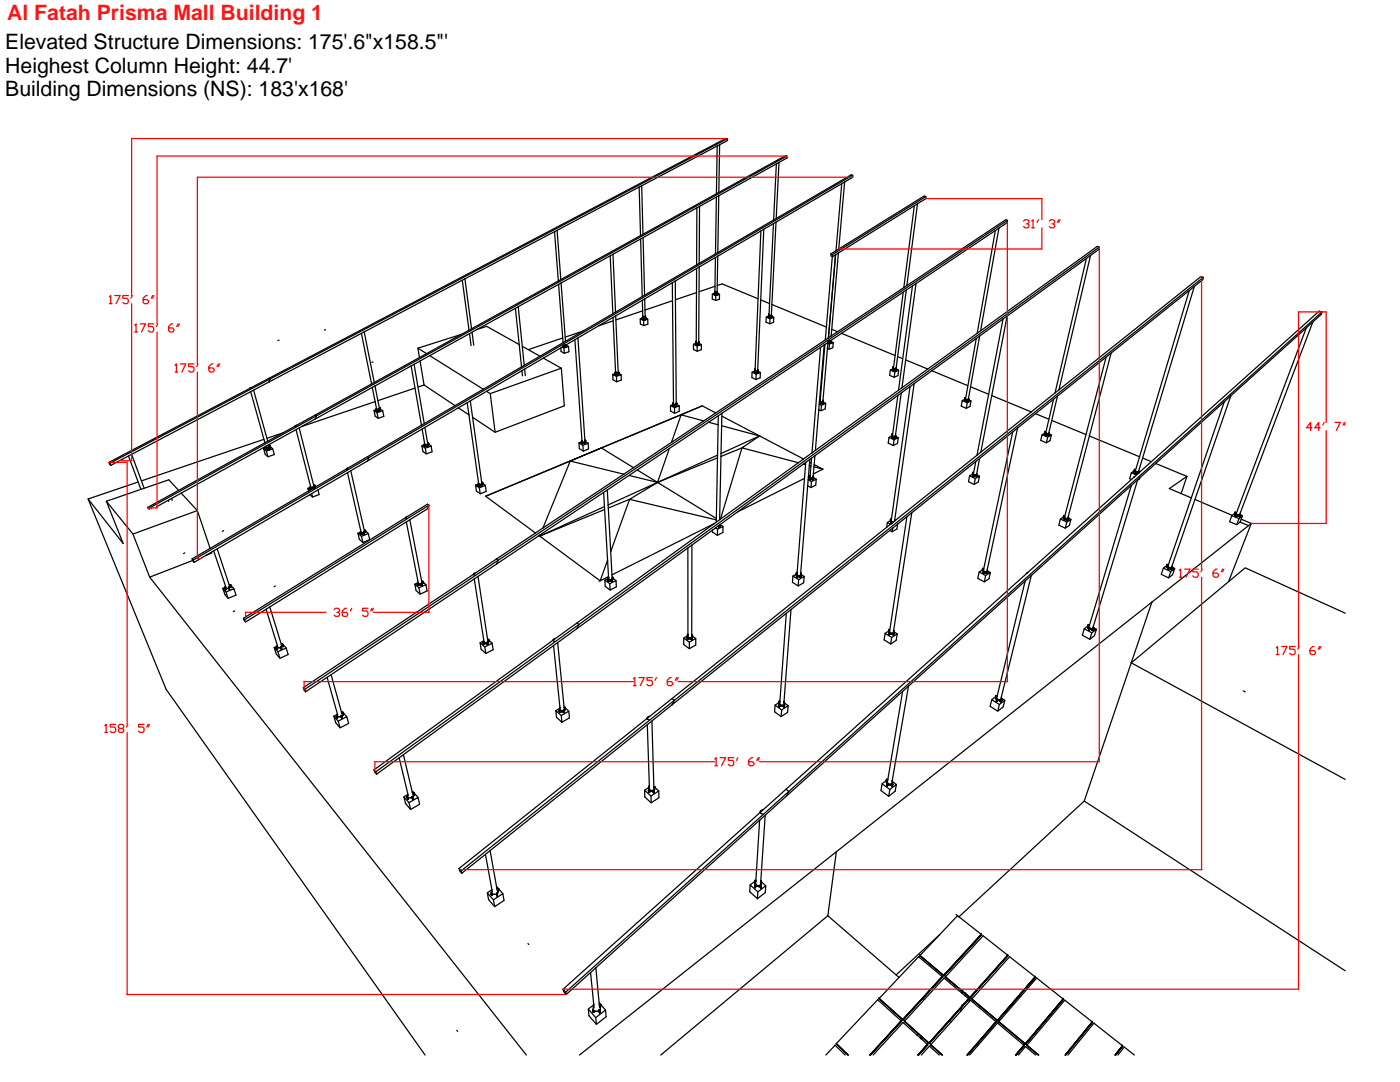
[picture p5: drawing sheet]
<svg xmlns="http://www.w3.org/2000/svg" width="279mm" height="216mm" viewBox="0 0 279 216" stroke-linecap="round" stroke-linejoin="round" font-family="sans-serif">
<defs><g id="words">
<text font-size="4.2" fill="#ff1418" x="1.4" y="4">Al Fatah Prisma Mall Building 1</text>
<g font-size="4.2">
<text x="1" y="9.8">Elevated Structure Dimensions: 175'.6&quot;x158.5&quot;'</text>
<text x="1" y="14.5">Heighest Column Height: 44.7'</text>
<text x="1" y="19.2">Building Dimensions (NS): 183'x168'</text>
</g>
</g></defs>
<!-- layer: 0 -->
<g fill="none" stroke="#000" stroke-width=".25">
<path d="M127.6 37.3l.2 9.7M127.6 37.3l-34.8 18.3M128.1 37.1l-.5 .2M128.1 37.1l.2 9.6M143 39.3l-3.4 1.9M143 39.3l-.2 11.4M143 38.7l-31.1 17.1M143.1 29.1l-15 8M143.1 29.1l-.1 9.6M143.1 29.1l2.1-1.1-.1-.3-.2-.1-91.2 47.9M143.4 39.1l-.1 11.3M143.4 39.1l-.4 .2"/>
<path d="M143.6 28.9l-.1 9.5M145.1 27.7l-91.2 47.9M154.9 32.7l-.5 11.2M155.5 32.4l-.6 11.2M155.5 32.4l-12.1 6.7M155.5 32.4l1.6-.9-.1-.4h-.2l-13.8 7.6M157 31.1l-93.9 51.9M168 36.7l-1.2 13.3M168.6 36.3l-13.7 8M168.6 36.3l-1.2 13.4M168.6 36.3l1.6-.9v-.4l-.3-.1-15.5 9M170.2 35l-96.6 56.3-.2 .7"/>
<path d="M184.8 39.2l-18.6 11.6-.4-.1M92.3 55.9l1.3 10M92.8 55.6l1.3 10M92.8 55.6l-20.1 10.6M110.7 46.2l.7 9.9M111.2 46l.7 9.8M111.5 56.7l-8.1 4.5M111.5 56.7l.9 11.7M111.9 55.8l-17.8 9.8M112 56.5l-.5 .2M112 56.5l.9 11.6M121.8 51l.5 11.6"/>
<path d="M122.3 50.7l-10.3 5.8M122.3 50.7l.5 11.6M127.8 47.7l.4 11.5M128.2 59.9l-8.7 5.1M128.2 59.9v2.1M128.3 47.4l.3 11.5M128.7 59.6v2.3M128.7 59.6l-.5 .3M134.2 56.4l.2 24.1M134.8 56.1l.2 24.4M134.8 56.1l-6.1 3.5M139 58.4l-4.2 1.4"/>
<path d="M139 53.6l-.1 14.8 .4 .1 .1-.2M139 52.9l-16.2 9.4M139.1 41.5l-16.8 9.2M139.1 41.5l-.1 11.4M139.5 53.3l-.1 15M139.5 53.3l-4.7 2.8M139.5 52.6l-.5 .3M139.6 41.2l-.1 11.4M139.6 41.2l-.5 .3M142.2 58.7l.6 .3v1l-.7-.3zM142.6 58.6h.1M142.6 58.5v.1"/>
<path d="M142.6 58.5h.1M142.6 58.5l-.4 .2M142.6 58.3v.2M142.6 58.8h.1M142.6 58.6v.2M142.6 58.3h.1M142.6 58.6h.5M142.6 58.4h.1M142.7 58.3l-.1 .1M142.7 58.6h.1M142.7 58.6h.4M142.7 58.6h-.1"/>
<path d="M142.7 58.3h-.1M142.7 57.1l-3.2 1.1M142.7 58.7v.1M142.7 58.8h.1M142.8 58.7h.1M142.7 58.7h.1M142.8 58.7v.1M142.8 58.8h.1M142.8 58.6h.1M142.8 51.4l-3.3 1.9M142.8 51.4l-.1 6.9M142.8 50.7l-3.3 1.9"/>
<path d="M142.8 59l.8-.3v1l-.8 .3M143 58.8h.1M143 58.7h.1M143 58.7v.1M143.1 58.8h.1M143.1 58.6h.1M143.1 58.5h.1M143.1 58.5v.1M143.1 58.6v.2M143.1 58.3h.1M143.1 58.4h.1M143.1 57l1-.4 7.2 3"/>
<path d="M143.2 58.6h.1M143.1 58.3l.1 .1M143.2 58.6l-.1 .2M143.2 58.5l-.1 .1M143.2 58.4h.1M143.2 58.5v.1M143.2 58.5l.4 .2M143.2 58.4v.1M143.2 58.4v.2M143.2 51.1l-.1 7.2a.22 .22 0 0 1-.2 .2 .22 .22 0 0 1-.2-.2M143.2 51.1l-.4 .3M143.3 50.4l-.5 .3"/>
<path d="M151.8 59.8l1.8 .8M151.9 46.1l-1.2 27.7M152.4 45.7l-1.2 28.2M152.4 45.7l-9.2 5.4M154.4 44.6l-.9 18.3M154.4 44.6l-2 1.1M154.4 43.9l-11.1 6.5M154.9 44.3l-1 18.6M154.9 44.3l-.5 .3M165.8 50.7l.1 .4 .3 .1M166.1 51.2l-1.4 16.6M166.2 50.8v.4"/>
<path d="M166.7 50.9l-1.4 16.5M166.8 50.8l-1.5 16.6M166.8 50.8l-.6 .4M166.8 50l-1 .7M167.3 50.5l-1.4 16.5M167.3 50.5l-.5 .3M180.3 58.3l-2 15.1M180.4 57.4l-13.2 8.8M180.9 57.9l-13 8.6M180.9 57.9l-2.1 15.5M182.1 57.1l-2.8 20.8M182.5 41.1l-2.1 16.3"/>
<path d="M182.8 56.6l-2.8 20.8M182.8 56.6l-1.9 1.3M183.1 40.7l-15.8 9.8M183.1 40.7l1.7-1.1v-.4l-.4-.1-17.6 10.9M183.1 40.7l-2.1 16.3M198.6 46l-3.6 20.5M199.4 45.5l-16.6 11.1M199.4 45.5l1.6-1.1 .1-.4-.4-.1-20.3 13.5M199.4 45.5l-3.7 20.5M201.1 44l-101.7 67.8M216.8 51.6l-6.2 26.8M217.6 51l1.7-1.3 .1-.4-.4-.1-23.3 16.8"/>
<path d="M217.6 51l-16.6 12.1M217.6 51l-6.3 26.8M219.4 49.3l-103.9 75.3M237.3 58l-10.7 35.8M238.4 57.2l-11.1 36.8M238.4 57.2l1.6-1.4 .1-.5-.4-.1-28.4 22.6M238.4 57.2l-16.7 13.3M240.1 55.3l-105.5 84.5M49.8 77.5h.1M49.9 77.5l-28.2 14.8 .4 .6M49.9 77.5l.1 .1M49.9 77.5h-.1"/>
<path d="M50 78.2l-27.9 14.7M50 78.2l2.9 10.1M50.2 77.3l-.3 .2M50.6 77.8l2.8 10.2M53.7 76.2l-3.7 2M53.7 75.5l.2 .1M53.7 75.5l-3.8 2M53.9 75.6l-32 16.8 .2 .5M53.9 75.6l-.2 .6M55.7 67.9h-.2M65 65.8l-.3 .1M72.1 66.5l2.1 10.1"/>
<path d="M72.7 66.2l-19 10M72.7 66.2l2 10.1M74.3 77.3l.6 2.8M74.5 72.2l-.3 .1M74.8 77l.6 2.9M74.8 77l-11.9 6.6M75.4 79.9l.3 1.7-.1 .1h-.4l-.3-1.6M82.1 73l2 11.8M82.6 72.7l2.1 11.8M82.8 77.4l-7.4 2.5M83.4 69.5l.3 1.8M83.4 69.5l1.7 1.1"/>
<path d="M83.7 71.3l-20.8 11.5M83.8 72l-9 5M83.8 72l.8 4.8M84.6 76.8l6.2 4.1M84.6 76.8l-1.2 .4M85.8 71l10.6 6.7M85.8 71l-2 1M92.1 66.7l-8.7 2.8M92.1 66.7l-8.4 4.6M93.7 66.6l.3 2.4M93.9 80l.4 3.3M94.1 65.6l-2 1.1"/>
<path d="M94.2 66.3l.4 2.6M95.3 65.7l1.8-.6 6.5 3.7M95.3 65.7l-9.5 5.3M96.4 77.7l-5.6 3.2M97.1 78.1l-5.6 3.3M97.1 78.1l.7 .4M97.8 78.5l1 7.8M102.9 61.5l1.2 11.7M103.4 61.2l-8.1 4.5M103.4 61.2l1.2 11.7M104.1 73.2l-7.7 4.5M104.2 74l.1 1"/>
<path d="M104.2 74l-7.1 4.1M104.2 69.1l3.6 2M104.6 72.9l-.5 .3M104.7 73.6l.1 1.4M104.7 73.6l-.5 .4M107.8 71.1l-3.2 1.8M108.4 71.5l3.6 2M111.9 69.4l.1 .7 .6 .4M111.9 69.4l-7.2 4.2M112 73.5l.6 7.5-13.8 5.3-4.5-3M112 73.5l-14.2 5M112.2 69.3l.4 .2v1"/>
<path d="M112.2 69.3l-.3 .1M112.3 67.4l-6.9 2.4M112.3 69.2h.1M112.3 69.2l-.1 .1M112.4 69.2h-.1M112.4 68.4l-4.6 2.7M112.4 69.2h.1M112.5 69.2h.1M112.6 69.5l.9-.4v1.1l-.9 .3M112.6 69.1h.1M112.6 69.1h-.1M112.7 69h.2"/>
<path d="M112.7 69l-.3 .2M112.8 69.2h.1M112.8 69.1h.1M112.9 69.1h.1M112.9 69.1h-.1M112.9 68.1l-.5 .3M112.9 69h.1M112.9 69v.2M112.9 69.3h.1M112.9 69.2v.1M112.9 68.9h-.1M112.9 68.9l-.2 .1"/>
<path d="M113 68.9l-.1 .1M113 69h.1M113 68.9l.5 .2M113 68.8v.2M113 68.8l-.1 .1M113 68.8l-.1 .2M113 68.8h.1M113 68.8v.1M114.7 67.8l1.4 20.1M115.3 67.4l-2.3 1.4M115.3 67.4l1.4 20.7-.4 .1-.2-.3M116.4 66.1l-3.6 1.2"/>
<path d="M116.4 66.1l-3.5 2M119.5 65l-4.2 2.4M122.3 63.3l.6 11M122.4 64l-2.9 1M122.7 74.6h.1M122.7 74.6h.2M122.7 74.5l-.4 .2M122.8 74.6h.1M122.8 74.6v.3M122.8 74.5h.1M122.8 74.9h.1M122.8 74.5v.1"/>
<path d="M122.8 74.6h.6M122.8 74.6h-.1M122.8 74.3l-.1 .3M122.8 74.3h.1M122.8 74.6v.2M122.8 74.8h.1M122.8 62.3l-6.4 3.8M122.9 74.3h-.1M122.9 74.6h.5M122.9 74.6h.1M122.9 74.3h.1M122.9 63l.5 11.3"/>
<path d="M122.9 74.8h.1M123 74.8h.1M123 74.7h.1M123 74.8h-.1M123 75.1l1-.3v1l-.9 .4-.8-.4v-1.1l.7 .4 .1 1.1M123.2 74.8h.1M123.3 74.7h.1M123.3 74.8h.1M123.4 74.6h.1M123.4 74.6v.3M123.4 74.9h.1M123.4 74.3h.1"/>
<path d="M123.4 74.3v.2l-.3 .1-.2-.1v-.2M123.5 74.5l.5 .3M123.5 74.6h.1M123.5 74.3h.1M123.5 74.5l-.1 .1M123.5 74.5v.1M123.5 74.6h-.1M123.5 74.3l-.1 .3M123.5 74.3v.2M128.2 63.5l-.4 .1M128.2 63.5h.1M128.2 63.5v.3"/>
<path d="M128.2 63.8h.1M128.2 63.5l.1 .1M128.2 63.5h.5M128.2 63.3v.2M128.2 63.3h.1M128.2 62l.1 1.3M128.2 62l-5.3 1.8M128.3 63.3h-.1M128.3 63.5v.3M128.3 63.5v.1M128.3 63.5h.1M128.3 63.7v.1"/>
<path d="M128.3 63.7l-.1 .1M128.3 63.6h.1M128.3 63.3h.1M128.3 63.5h.4M128.4 63.7h.1M128.4 63.6h.1M128.4 64l.9-.3v1l-.8 .3-.7-.4v-1l.6 .4 .1 1M128.6 63.7h.1M128.6 63.6h.1M128.7 63.7h-.1M128.7 63.7h.1M128.7 63.6h.1"/>
<path d="M128.7 61.9l.1 1.5-.4 .1-.1-.2M128.7 63.5h.1M128.7 63.5v.3M128.7 63.8h.1M128.8 63.5h.1M128.8 63.5v.1M128.8 63.3h.1M128.8 63.8h.1M128.8 63.6h.1M128.8 63.6v.2M128.8 63.5h-.1M128.8 63.6l.5 .1"/>
<path d="M128.9 63.3l-.1 .2M128.9 63.3h-.1M134.2 60l-5.5 1.9M138.8 68.6h.1M138.8 68.5l-.4 .2M138.9 68.5v.1M138.9 68.8h.1M138.9 68.6v.2M138.9 68.3l-.1 .2M138.9 68.5h.1M138.9 68.6h.1M138.9 68.6h.5"/>
<path d="M138.9 68.3h.1M138.9 68.5l-.1 .1M139 68.6h.4M139 68.8h.1M139 68.7h.1M139.1 68.8h.1M139.1 68.8h-.1M139.1 68.7h.1M139.1 69.1l.9-.4v1.1l-.9 .3-.7-.4v-1l.7 .4v1M139.3 68.8h.1M139.3 68.7h.1M139.4 68.8v.1"/>
<path d="M139.4 68.6h.1M139.4 68.6v.2M139.4 68.9h.1M139.5 68.6h-.1M139.5 68.6h.1M139.5 68.3h.1M139.5 68.8h.1M139.5 68.6v.2M139.5 68.5l.5 .2M139.5 68.3v.3M150.6 74.2h.1M150.6 74.1l.1 .1"/>
<path d="M150.6 74.1v.1M150.6 74.1l-.5 .2M150.6 73.9v.2M150.6 74.4h.1M150.6 74.2v.2M150.6 74.1h.1M150.6 73.9h.1M150.7 74.1l.5 .1M150.7 73.9h-.1M150.7 74.4h-.1M150.7 74.4h.1M150.7 74.2h.1"/>
<path d="M150.7 74.2v.2M150.7 74.2h.5M150.7 73.9h.1M150.7 73.8v.2l.2 .1h.3v-.2M150.7 73.8l-.1 .1M150.8 74.3h.1M150.8 74.4h.1M150.8 74.2h.1M150.8 74.3v.1M150.9 74.7l.9-.4-.1 1.1-.8 .3-.9-.4 .1-1 .8 .4v1M151 74.4h.1M151 74.2h.1"/>
<path d="M151 74.3l.1 .1M151 74.3h.1M151.1 74.2h.1M151.1 74.4h.1M151.2 74.2h.1M151.2 74.4h.1M151.2 74.2v.2M151.2 74.1h.1M151.2 73.9h.1M151.3 74.1l-.1 .1M151.3 74.2l-.1 .2M151.3 74.1h-.1"/>
<path d="M151.3 74.1h.1M151.3 74.1v.1M151.3 73.9h.1M151.3 74.2h-.1M151.3 74.1l.5 .2M151.3 73.9v.2M153.4 63.1h.1M153.4 63.1l-.5 .2M153.4 62.9v.2M153.4 62.9v.3M153.4 62.9h.1M153.4 63.4h.1"/>
<path d="M153.4 63.2v.2M153.4 63.2h.1M153.4 63.1v.1M153.4 63.1l.6 .1M153.4 63.2h.5M153.5 63.1h.1M153.5 62.9h.1M153.5 62.9v.2h.2h.2v-.2M153.5 62.9h-.1M153.5 63.3h.1M153.5 63.2h.1M153.6 63.3h-.1"/>
<path d="M153.6 63.2h.1M153.6 63.3h.1M153.7 63.6l.7-.3v1l-.8 .3-.7-.3v-1l.8 .3-.1 1M153.8 63.2h.1M153.8 63.3h.1M153.8 63.4h.1M153.8 63.2v.1M153.9 63.2h.1M153.9 63.4h.1M153.9 63.1h.1M153.9 63.2v.2M153.9 62.9h.1"/>
<path d="M154 63.2h.1M154 62.9h.1M154 63.1h.1M154 63.4h.1M154 63.2v.2M154 63.1v.1M154 62.9v.2M154 62.9h-.1M154 63.1l.4 .2M154 60.8l10.9 4.5M163.6 80h.1M163.8 69.3l-1.7 21.1"/>
<path d="M163.8 69.3l-38.3 25.6M164.5 68.8l-1 11.8M164.5 68.8l-.7 .5M164.6 68.7l-.1 .1M165.2 68.5l.3 .2-.1 1M165.2 68.5l-1 11.7-.3 .1-.2-.2 .9-11.4M165.2 68.4h.1M165.2 68.4v.1M165.2 68.3v.1M165.3 68.4h.1M165.3 68.3l-.7 .4M165.3 68.3v.1"/>
<path d="M165.3 67.4l-22.5 15M165.4 68.4h.1M165.4 68.3h.1M165.4 68.3h-.1M165.5 65.5h.1M165.5 68.1l-.2 .2M165.5 68.7l.8-.4-.1 1.1-.8 .3-.3-.1M165.6 68.3h.1M165.6 68.4h.1M165.7 68.4h.1M165.7 68.4h-.1M165.7 68.2h-.2h.3"/>
<path d="M165.7 68.2h.1M165.8 68.2h.1M165.8 68.5h.1M165.8 68.4h.1M165.8 68.2v.2M165.8 68l-.3 .1M165.8 67.9h.1M165.9 67.9v.3l.4 .1M165.9 68.2h.1M165.9 68.2h-.1M165.9 67l-.6 .4M165.9 68.2h-.2"/>
<path d="M166 65.7l1.2 .5M167.2 66.2l-1.3 .8M167.9 66.5l-2.4 1.6M167.9 66.5l10.7 4.4M177.7 73.8l.9 .4-.1 1.1-.9-.4zM178.2 73.7h.1M178.2 73.4h.1M178.2 73.4v.3M178.2 73.4v.2M178.2 73.6v.1M178.2 73.6l-.5 .2M178.2 74h.1"/>
<path d="M178.3 73.7l-.1 .3M178.3 73.7h.1M178.3 73.7h-.1M178.3 74h.1M178.3 73.7h.6M178.3 73.7v.3M178.3 73.7h.5M178.3 73.4v.2l.3 .1 .2-.1v-.2M178.3 73.8h.1M178.4 73.8h.1M178.4 73.9h.1M178.6 74.2l.7-.3-.1 1-.7 .4"/>
<path d="M178.6 73.8h.1M178.6 73.9h.1M178.7 73.8h.1M178.8 73.7h.1M178.8 74h.1M178.8 73.4l.1 .1M178.8 73.8h.1M178.8 73.8v.2M178.9 73.7l-.1 .1M178.9 73.8h.1M178.9 73.7h.1M178.9 74h.1"/>
<path d="M178.9 74h-.1M178.9 73.5v.2M178.9 73.7v.3M178.9 73.7l.4 .2M179.1 71.2l1.1 .4M179.2 78.9l-1.1 8.1 .4 .1 .2-.3M179.9 78.4l-1.2 8.4M179.9 78.4l-17.3 12.5M180.8 71.8l4.4 1.8M181.6 77.1l-3.7 26.8 .4 .3M181.6 77.1l-1.7 1.3M182.4 76.5l-3.8 27.3"/>
<path d="M185.2 73.6l-22.5 16.3M186 74l-4.4 3.1M186 74l7.2 3M192.5 79.8h.1M192.5 79.5h.1M192.5 79.5l.1 .2M192.6 79.5v.3M192.6 79.5h-.1M192.6 79.8h.1M192.6 79.7l-.6 .2M192.6 79.7h.1M192.6 79.6l-.1 .2"/>
<path d="M192.6 79.5h.1M192.6 79.7v.1M192.6 79.8l.1 .1M192.7 79.8h.1M192.7 79.8l-.1 .3M192.7 79.8l.1 .1M192.7 79.9h.1M192.7 79.8v.3M192.7 79.8v.1M192.7 79.8l.6 .1M192.7 79.5v.2l.3 .1h.2l.1-.3M192.8 79.9h.1"/>
<path d="M193.1 79.9h.1M193.1 79.9h-.1M193.3 79.5h.1M193.3 79.9l-.1 .2M193.3 79.9h.1M193.3 79.5l.1 .3M193.3 79.8h.1M193.3 79.8l.1 .1M193.3 79.8v.1M193.3 79.9v.2M193.4 79.8l.4 .2M193.4 79.8v.1"/>
<path d="M193.4 79.9h-.1M193.7 77.2l3.6 1.5M194.8 67.5l-2.1 12M195.5 67.1l-2.2 12.4M195.7 66l-10.5 7.6M197.9 78.9l7.9 3.3M200.2 63.7l-14.2 10.3M200.2 63.7l-5.2 27.1M201 63.1l-.8 .6M201 63.1l-5.3 27.1M210.3 79.7l-1.6 6.6M211 79l-1.1 4.9"/>
<path d="M211.3 77.8l-5.5 4.4M220.7 71.3l-14 11.2M220.7 71.3l-8.2 31.7M221.7 70.5l-1 .8M221.7 70.5l-8.5 32.7M245.6 79l-11.7 34M260.7 65.4l-33.2 29.9M260.7 65.4l3-2.7 .1-.5-.5-.1-35.9 32.2M262 64.2l-14.6 38.3a.36 .36 0 0 1-.4 .3 .36 .36 0 0 1-.2-.4l13.9-37M263.8 62.2l-106.4 95.7M17.6 99.6l15.6 38 51.6 72.9M21.7 92.3l.2 .1"/>
<path d="M25.6 91l2.5 6.7M26.3 90.7l2.5 6.7M27.6 96.2l-10 3.4 7 8.8-3.4-8.4M28.1 97.7l-6.9 2.3M28.1 97.7l5.6-2 1.9 2.1M33.6 99.8l-2.4 1.3M33.6 99.8l.1 .3M34.2 99.5l.2 .4M34.2 99.5l-.6 .3M36.2 98.4l3.2 3.5M52.7 87.7l-24.5 8.3M52.9 88.3l-23.4 12.9"/>
<path d="M52.9 89.4h.1M52.9 89.4l-.3 .1M53 89.4h.1M53 89.4h.6M53 89.4h-.1M53 89.4v.3M53 89.3h.1M53 89.3l-.1 .1M53 89.4l.1 .3M53.1 89.7h.1M53.1 89.1l-18.9 10.4M53.1 89.1l-.2 .3"/>
<path d="M53.1 89.7h-.1M53.2 90l1.2-.5 .3 1.2-1.2 .4-.6-.5-.3-1.1 .6 .5 .3 1.1M53.3 89.6h.1M53.4 89.4h.1M53.4 88l-.5 .3M53.4 89.4v.1M53.6 89.6h.1M53.6 89.4h.1M53.6 89.4l.1 .3M53.6 88.7l-.5 .4M53.6 88.7l.1 .5-.3 .2a.27 .27 0 0 1-.2-.1 .27 .27 0 0 1-.1-.2M53.7 89.4h-.1"/>
<path d="M53.7 89.4h.1M53.7 89.4v.3M53.7 89.7h.1M53.7 89.4v.1M53.7 89h.2M53.8 89.4h.1M53.8 89.1h.1M53.8 89v.1M53.9 89.2v.2M53.9 89.2l-.2 .2M53.9 89.1h.1M53.9 89h.1"/>
<path d="M53.9 89v.1M53.9 89.1l.1 .3M53.9 89.1v.1M53.9 89.4h.1M53.9 89.1l.5 .4M53.9 89.1l-.2 .3M54 89.4h.1M56.4 86.4l-3.1 1.1M58.9 85l-5.5 3M58.9 85l.2 .1M58.9 85h.1M59.3 84.8l-.4 .2"/>
<path d="M59.7 85.4l-6.1 3.3M59.7 85.4l2.9 11.5a.33 .33 0 0 1-.2 .4 .33 .33 0 0 1-.4-.3l-2.9-11.3M61.8 97.4h.1M61.8 97.3v.1M61.8 97.3h.1M61.8 97.3l-.4 .1M61.8 98.7l-19.6 11.5M61.8 97.3l.1 .1M61.9 97.3h.1M61.9 97.4h.6M61.9 97.4l.1 .2M61.9 97.8l-.5-.4 .2 .6"/>
<path d="M61.9 97.8l-20 11.6M61.9 97.4h.1M62 97l-.2 .3M62 97.6h.1M62.2 97.5h.1M62.2 97.5v.1M62.2 98.5l.2 .7M62.2 98.5l-.4 .2M62.3 97.4h.1M62.5 97.4h.1M62.5 97.3h.1M62.6 97.4h.1"/>
<path d="M62.6 97.3h.1M62.6 97.3l-.1 .1M62.6 97.4l-.7 .4M62.6 96.9l.2 .1M62.8 96.9h.1M62.8 97h.1M62.8 97.1l-.2 .3M62.8 97.1v.2M62.8 96.9v.1M62.8 96.9l.1 .1M62.8 97.3l-.2 .1M62.8 97l.1 .2"/>
<path d="M62.9 97l-.1 .1M62.9 97l.1 .1M62.9 97l-.3 .3M62.9 97h.1M62.9 97h-.1M62.9 97.2l-.1 .1M62.9 83.6l-3.2 1.8M62.9 82.8l.2 .2M62.9 82.8l-4 2.2M63.1 83l-33.4 18.5 .1 .2M63.1 83l-.2 .6M63.5 97.8l.2 .9-1.3 .5-.6-.5"/>
<path d="M69.2 93.6l.2 .1M69.2 93.5l-6.3 3.7M69.4 94.3l-7.2 4.2M69.6 93.3l-.4 .3M70 93.9l2.7 12a.35 .35 0 0 1-.3 .4 .35 .35 0 0 1-.4-.3l-2.6-11.7M73.4 92l-4 2.3M73.4 91.1l-4.2 2.4M73.4 91.1l.2 .2-35 20.5 .1 .4M74.9 80.1l-14.7 5M75 81.8h.1M75 81.8l-.4 .1M75 81.8h.6"/>
<path d="M75 81.8l.1 .3M75.1 81.8h.1M75.1 82.1h.1M75.1 81.8v.3M75.1 81.5l-.1 .3M75.2 82.4l1.2-.4 .2 1.1-1.1 .4-.6-.5-.3-1.1 .6 .5 .3 1.1M75.3 82h.1M75.4 81.9h.1M75.6 82h.1M75.6 81.8h.1M75.7 81.8v.3M75.7 81.8h.1"/>
<path d="M75.7 81.8h-.1M75.7 82.1h.1M75.7 81.8l.1 .3M75.7 81.9h.1M75.7 81.5h.2M75.8 82.1h-.1M75.8 82.1h.1M75.8 81.5h.1M75.8 81.6l-.1 .2M75.8 81.6l.1 .2M75.9 81.5h.1M75.9 81.8h.1"/>
<path d="M75.9 81.5l-.2 .3M75.9 81.5l-.1 .1M75.9 81.8v-.2l.5 .4M84.2 85.6l-10.8 6.4M84.2 85.6l.6 3.1M84.6 88.8h.1M84.6 88.8l-.4 .1M84.6 88.8l.1 .3M84.6 88.8l.7 .1M84.7 88.8h-.1M84.7 88.8h.1M84.7 88.8l.6 .1"/>
<path d="M84.7 84.5l-11.3 6.6M84.7 89.1h.1M84.7 88.8v.1M84.7 88.9h.1M84.7 88.9v.2M84.7 88.5l-.1 .3M84.8 85.3l.6 3.3-.6 .2M84.8 85.3l-.6 .3M84.8 88.7v.1M84.9 89.4l1.1-.4 .2 1.1-1.1 .5-.7-.5-.2-1.2 .7 .5 .2 1.2M84.9 89h.1M85 89h.1"/>
<path d="M85 88.9h.1M85.2 89h.1M85.3 89h.1M85.3 89l-.1 .1M85.3 88.8h.1M85.3 88.9h.1M85.3 88.8v.1M85.3 88.9v.2M85.3 88.8l.1 .1M85.3 89.1h.1M85.3 88.9l.1 .2M85.3 88.5h.2"/>
<path d="M85.4 88.8v.1M85.4 88.8l-.1 .1M85.4 89.1h.1M85.4 88.5h.1M85.5 88.7l-.1 .1M85.5 88.7v.1M85.5 88.5h.1M85.5 88.8h.1M85.5 88.6l.5 .4M85.5 88.6v.2M85.5 88.5l-.1 .3M85.5 88.5v.2"/>
<path d="M90.8 80.9l-6.1 3.6M91.5 81.4l-6.7 3.9M91.5 81.4l2.1 1.4M93.2 80.4l.4 2.4M93.6 82.8l1.9 13.8 .3 .1a.27 .27 0 0 0 .3-.1 .27 .27 0 0 0 0-.3l-1.8-13M95.3 96.7h.1M95.4 96.7h-.1M95.4 96.7h.1M95.4 96.6l-.5 .2M95.4 96.7v.3M95.4 96.7l.7 .1M95.4 97h.1"/>
<path d="M95.5 97h.1M95.5 96.7h-.1M95.5 96.7h.1M95.5 96.7v.1M95.5 96.8v.2M95.5 96.3l-.1 .4M95.7 96.9h.1M95.7 97.4l1.2-.5 .1 1.2-1.2 .4-.7-.5-.2-1.2 .8 .6 .1 1.1M95.7 96.7h.1M95.8 96.7h.1M96 96.9h.1M96.1 96.8h.1"/>
<path d="M96.1 96.7h.1M96.1 96.8v.2M96.1 97h.1M96.1 96.3h.2M96.1 96.7l.1 .1M96.2 96.8v.2M96.2 96.7l-.1 .1M96.2 96.7v.1M96.2 97h.1M96.2 96.3h.1M96.2 96.6l.1 .1M96.2 96.4h.1"/>
<path d="M96.2 96.6v.1M96.3 96.7h.1M96.3 96.3h.1M96.3 96.3v.1M96.3 96.4l.6 .5M96.3 96.4l-.1 .2M96.3 96.4v.3M96.3 96.4l-.1 .3M96.3 96.4h.1M96.9 99l10 7.4M108.9 94l-12 5M108.9 94l11.1-4.6-6.2 2.6-5.4 13.4"/>
<path d="M116 88.2l.1 .1M116 88.2v.1M116 88.2l-.5 .2M116 88.2h.1M116.1 88.2h.1M116.1 88.2h-.1M116.1 88.3v.3M116.1 88.3h.6M116.1 88.3h.1M116.1 88.6h.1M116.1 88.2v.1M116.1 87.9l-.1 .3"/>
<path d="M116.1 87.9h.1M116.1 88.5h.1M116.3 88.5h.1M116.3 88.3h.1M116.3 88.9l1.1-.5 .1 1.2-1.1 .4-.8-.5-.1-1.1 .8 .5 .1 1.1M116.4 88.3h-.1M116.6 88.5h.1M116.6 88.3h.1M116.7 88.3h.1M116.7 88.3v.3M116.7 88.6h.1M116.7 87.9h.1"/>
<path d="M116.8 88.3v.3M116.8 88.6h.1M116.8 87.9h.1M116.8 88.3h-.2M116.8 88.3h.1M116.8 88h.1M116.8 87.9l.1 .1M116.8 87.9v.1M116.8 88.3h-.1M116.8 88.1v.2M116.8 88.1l.6 .3M116.8 88.2l-.1 .1"/>
<path d="M116.9 88l-.1 .3M116.9 88l-.1 .1M116.9 88h-.1M120.5 98.3l.8 13.5M120.5 98.3l-21.4 14.3M121.2 97.8l.2 3M121.2 97.8l-.7 .5M124.5 94.6l-16.1 10.8M124.5 94.6l-10.7-2.6-16.9 7M125.5 94.9l5.7 1.4M125.5 94.9l-4.3 2.9M127.2 93.8l4 2.5"/>
<path d="M133.6 89.5l-2.4 6.8M134.4 80.8h.1M134.3 80.8v.3M134.3 80.7l-.5 .2M134.3 80.8h.1M134.3 81.1h.1M134.3 80.5v.3M134.3 80.5h.1M134.4 80.8h.6M134.4 80.5h.1M134.4 81.1h.1M134.4 80.8v.3"/>
<path d="M134.4 80.5v.2l.2 .1 .3-.1 .1-.2M134.4 80.5h-.1M134.5 81h.1M134.5 80.9h.1M134.6 80.9h.1M134.6 80.9h-.1M134.6 81.4l1-.4v1.1l-1 .4-.8-.5v-1.1l.8 .5v1.1M134.8 81h.1M134.8 80.9h.1M134.9 80.9h.1M134.9 80.9h-.1M134.9 80.8h.1"/>
<path d="M134.9 80.8v.3M134.9 81.1h.1M135 80.8h.1M135 80.5h.1M135 81.1h.1M135 80.8v.3M135 80.7l.6 .3M135.1 80.5l-.1 .3M135.9 82.8l-1.9 5.5M135.9 82.8l4.5 1.2M140.1 81l-20.1 8.4 6.4 3.9M140.4 84l-15.9 10.6"/>
<path d="M141.4 84.3l1.9 .5M142.8 82.4l-2.7-1.4-4.2 1.8M142.8 82.4l-2.4 1.6M143.2 91.4l-.2 12.1M143.2 91.4l-12 4.9M143.2 90.8v.6M143.2 90.8l-12 5.5 11.8 7.2M143.4 83l-.2 7.8M143.9 91.1l4.2-1.7-4.3 14.2M144 85l7.6 2M144 85l-.4 18.7M144.1 83l16.3 8.6"/>
<path d="M144.1 82.5l-.1 2.5M151.6 87l-7.7 3.5M151.6 87l-3.5 2.4 11.2 2.9M159.3 92.3l-15.5 11.3M160.3 92.6l.5 .1M160.4 91.6l-1.1 .7M160.6 95.5l-13.4 6.6M160.6 95.5l-1.5 19.2 .2 .1h.3l.2-.4M160.8 92.3l-.2 3.2M161.3 95.7l-1.5 18.7M161.3 95.7l.6 .4-.1 1.2M161.3 95.1v.6"/>
<path d="M161.5 92.9l.3 .1M161.5 92.9l-.2 2.2M161.5 95.1v.3M161.5 95.3l-.2 .1M161.5 95.4v.1M161.5 95.5h.1M161.5 95.4h.1M161.6 95.7v.1M161.6 95.8h.1M161.6 95.4h.1M161.6 95.1h.1M161.6 92.2l.3 .2"/>
<path d="M161.6 95.5v.2M161.6 95.7h.1M161.6 95.5h.1M161.6 91.7l-.1 1.2M161.6 91.7l-18.2 13.2M161.6 95.5h.7M161.6 95.1h-.1M161.6 95.5v.3M161.7 95v.3l.2 .1h.3l.1-.3M161.7 95l-.2 .1M161.7 94.9l-.4 .2M161.7 95.5h.1"/>
<path d="M161.7 95.7h.1M161.8 95.7h.1M161.8 95.5h.1M161.8 95.7h-.1M161.8 93l-.1 2M161.9 96.1l1-.5-.1 1.2-1 .5-.6-.4M162 91.4l-.2 1.6M162 91.4l-.4 .3M162.1 95.5h.1M162.1 90.4l-1.7 1.2M162.1 95.7h.1M162.3 95.8h.1"/>
<path d="M162.3 95.5v.3M162.3 95.5h.1M162.3 95.1h.1M162.3 95.4l.1 .1M162.3 95.4v.1M162.3 94.6v.5M162.4 95.1v.4M162.4 95.3l.5 .3M162.4 95.5h.1M162.4 93.1l1.8 .5M162.4 93.1l-.1 1.5M162.5 92.7l1.7 .9"/>
<path d="M162.6 90.9l-.2 2.2M162.6 90.9l-.6 .5M162.7 89.9l-.6 .5M163.4 81.8l-.7 8.1M163.5 80.6l-.1 1.2M163.5 80.6l.4 .3-.1 1.1M163.6 80v.2M163.6 80v.3M163.6 80.2h-.1M163.6 80.2v.1M163.6 80.3h.1M163.6 80.6h.1"/>
<path d="M163.6 80.3v.3M163.7 80.3h.6M163.7 80h.1M163.7 80.3h.1M163.7 80.3l-.1 .3M163.7 80.4h.1M163.7 80.5h.1M163.8 80.5h.1M163.8 80.4h.1M163.8 80.4h-.1M163.9 80.9l.9-.4-.1 1.1-.9 .4-.4-.2M164 80.4h.1"/>
<path d="M164 80.5h.1M164.1 80.4h.1M164.1 80.5h.1M164.2 80.6h.1M164.2 93.6l-1.9 1M164.2 80.3v.3M164.2 80h.1M164.2 80.3h.1M164.3 80.3h.1M164.3 80.6h-.1M164.3 80.6h.1M164.3 80.3v.3"/>
<path d="M164.3 80h-.1M164.3 80v.3M164.3 80.3l.5 .2M177.4 87.3l1 .5-.1 1.1-1-.5zM178 86.8v.2M178 86.8h.1M178 86.8v.3M178 87.1h.1M178 87.1v.1M178 87l-.6 .3M178 87v.1M178 87.4h.1"/>
<path d="M178 87.5h.1M178 87.2h.1M178.1 87.1v.1M178.1 86.8h.1M178.1 87.2l-.1 .2M178.1 87.1h.1M178.1 87.2h.1M178.1 87.5h.1M178.1 87.2h.7M178.1 87.2v.3M178.1 86.8h-.1M178.2 87.4h.1"/>
<path d="M178.2 87.2h.1M178.4 87.8l.9-.5-.2 1.2-.8 .4M178.5 87.2h.1M178.5 87.4h.1M178.7 87.5h.1M178.7 87.2v.3M178.7 87.2h.1M178.7 86.8l.1 .1M178.7 86.9h.1M178.7 86.8v.1M178.8 87.2h.1M178.8 86.9v.3"/>
<path d="M178.8 87.2l-.1 .3M178.8 87.1l.5 .2M192.6 80.1h.1M192.7 80.1h.1M192.7 80.1h-.1M192.8 80h.1M193 80.4l.8-.4-.2 1.1-.8 .4-1-.5 .2-1.1 1 .5-.2 1.1M193 80h.1M193.1 80h.1M193.2 80.1h.1M193.3 80.1h.1M194.1 94.8h.1"/>
<path d="M194.1 94.4v.1M194.1 94.4v.2M194.1 94.4h.1M194.1 94.5l.1 .3M194.1 94.6l-.6 .3M194.1 94.6v.2M194.1 94.6l.1 .2M194.1 94.5h.1M194.2 94.5h-.1M194.2 94.4v.1M194.2 94.7l-.1 .1M194.2 94.5h.1"/>
<path d="M194.2 95.1h.1M194.2 94.8v.1M194.2 94.8h.1M194.2 94.9v.2M194.3 94.8h.1M194.3 94.8h-.1M194.3 94.9h.1M194.3 94.9h.7M194.3 94.9l-.1 .2M194.3 94.4l-.2 .1M194.3 94.8v.1M194.3 95h.1"/>
<path d="M194.3 95.1h.1M194.4 95h.1M194.6 94.9h.1M194.6 95.5l.9-.5-.3 1.2-.8 .5-1.1-.6 .2-1.2 1.1 .6-.2 1.2M194.7 95.1h.1M194.7 95h.1M194.7 94.9h.1M194.7 95v.1M194.7 92.1l-.4 2.5 .4 .2 .2-.3M194.7 92.1l-15.6 12.5M194.9 95.2h.1M194.9 94.5h.1"/>
<path d="M194.9 94.9v.3M194.9 94.5l.1 .4M194.9 94.9h.1M195 94.9h.1M195 90.8l-16.4 13.1M195 94.9l-.1 .3M195 94.8v.1M195 94.8l.5 .2M195 94.9h-.1M195.5 91.5l-.6 3M195.5 91.5l-.8 .6M195.7 90.2l-.7 .6"/>
<path d="M202.1 86.2l-5.8 27.4M203.1 85.4l-7.6 6.1M203.1 85.4l-6.1 28.5-.3 .2-.3-.1-.1-.4M205.8 82.2l-10.1 8M206.7 82.5l2.6 1.2M206.7 82.5l-3.6 2.9M208.5 86.6h.1M208.5 86.3l.2 .3M208.5 86.3l.1 .1M208.5 86.4v.2M208.5 86.4l-.5 .3M208.6 86.3h.1"/>
<path d="M208.6 86.3h-.1M208.6 86.4l.1 .2M208.6 86.4v.2M208.6 86.9h.1M208.7 86.6h.1M208.7 86.6l-.1 .3M208.7 86.7h.1M208.7 86.3h-.1M208.7 86.6v.3M208.7 86.6l.7 .1M208.7 86.8h.1M208.8 86.8h.1"/>
<path d="M208.8 86.8h-.1M209 86.7h.1M209.1 86.8h.1M209.1 87.2l.7-.4-.2 1.1-.8 .5-1.1-.5 .3-1.2 1.1 .5-.3 1.2M209.3 86.9h.1M209.3 86.4l.1 .2M209.3 86.7v.2M209.3 86.7h.1M209.4 86.6h.1M209.4 86.6l.1 .1M209.4 86.7h.1M209.4 86.7l-.1 .2"/>
<path d="M209.4 86.6v.1M209.4 86.6l.4 .2M209.5 86.7h.1M209.9 83.9l6.8 2.8M209.9 83.9l-.6 2.6h-.5l-.1-.2M217.4 87l10 4.1M225.8 96.9l-8.4 27.9M225.8 95.7l-20.7 18.5M226.3 94.2h.1M226.4 93.8v.1M226.4 93.8l.1 .1M226.4 93.9l.2 .3"/>
<path d="M226.4 94.2h.1M226.4 93.9l-.6 .4M226.4 93.9v.1M226.4 93.9l-.1 .3M226.4 93.9h.1M226.4 93.8h.2M226.4 95.1l-.6 .6M226.4 95.1l-.1 .1M226.4 94v.2M226.4 93.8h.1M226.4 94l.2 .2M226.5 93.9h.1"/>
<path d="M226.5 94.5h.1M226.5 94.3h.1M226.6 94.5h.1M226.6 94.2v.1M226.6 94.3h.1M226.6 94.2h.1M226.6 94.2l-.1 .1M226.6 94.3l-.1 .2M226.6 94.2l.1 .1M226.6 93.8a.33 .33 0 0 0 .3 .4 .33 .33 0 0 0 .4-.2M226.6 94.4h.1M226.6 94.4v.1"/>
<path d="M226.6 94.3v.2M226.7 94.3h.6M226.7 94.2h.1M226.7 94.2v.1M226.7 94.4h.1M226.8 94.8l-1-.5-.4 1.2 .4 .2M226.8 94.8l-.4 .3M226.9 94.3h.1M227 94.4h.1M227 94.5h.1M227 94.4v.1M227.1 95.7l-8.9 29.4"/>
<path d="M227.1 95.7l-21.3 19.1M227.3 94l.1 .2M227.3 94.4l-.5 .4M227.3 94.3v.1M227.3 94.3h.1M227.3 94.2h.1M227.4 94.2h.1M227.4 94.2l-.1 .1M227.4 94.2h-.1M227.4 94.3l-.1 .1M227.4 94.3h.1M227.4 94.3h-.1"/>
<path d="M227.5 95.3l-.4 .4M227.5 95.3l-.1 .3-.4 .2M228 91.4l1.8 .7M230.6 92.5l6.3 2.6M236.9 95.1l-1.2 3.4M236.9 95.1l-3.5 2.4 4.3 1.9M238.5 99.7l7.4 3.1M244.3 80.2l-11.2 32.6M21.2 100l5.3 6.6 12.9-4.7M26.5 106.6l3.4 8.6M29.5 101.2l.2 .3M29.5 101.2l.1 .2"/>
<path d="M29.9 115.2l75.1 95.3M30.2 101.4v.1M36.9 110.3l-.3 .2M38.3 111.5l.3 .3M38.3 111.5l.4 .7M38.5 111.8l-8.6 3.4M39.4 101.9l2.5 7.5M41.2 110.8l-2.5 1.4M41.9 109.4l-3.6 2.1M42.2 110.2l.1 .2-1.1 .4M42.2 110.2l-1 .6M42.6 109.9l2.5 7.3"/>
<path d="M43.3 109.5l2.5 7.5M44.6 105.9l-.2 .1M44.8 117.4h.2M44.8 117.3h.1M44.8 117.3v.1M44.9 117.3h.1M44.9 117.4l.1 .3M44.9 117.4h.7M44.9 117.4h-.1M44.9 117.4h.1M44.9 117.3v.1M44.9 117.3l-.1 .1"/>
<path d="M44.9 117.2l-.4 .2M45 117.4h.7M45 117.4h.1M45 117.4l.1 .2M45 117.6h.1M45 117.7h.1M45 117l-.2 .3M45.1 117.6l-.1 .1M45.1 118.1l1.6-.6 .4 1.2-1.6 .7-.6-.7-.4-1.3 .6 .7 .4 1.3M45.6 117.4h.1M45.6 117.3h.1M45.6 117.3l.2 .1"/>
<path d="M45.7 117.4h.1M45.7 117.4h-.1M45.7 117.3v.1M45.7 117.4l.1 .3M45.7 117.3h.1M45.8 117.4h-.1M45.8 117.4h.1M45.8 117.7h.1M45.8 116.8h.1M45.8 116.8h.2M45.9 116.8h.2M46 116.9h.1"/>
<path d="M46 116.8v.1M46 116.8h.1M46 117l.1 .2M46 117l-.2 .4M46.1 116.9v.3M46.1 117.2h.1M46.1 116.9l-.3 .5M46.1 116.9l-.1 .1M46.1 116.8l.6 .7M46.1 116.8h.1M46.1 116.8v.1M46.1 116.8l-.1 .1"/>
<path d="M55 116.9l-.3 .2M71.8 106.3h.1M71.9 106.3h.1M71.9 106.3h-.1M71.9 106.3l.7 .1M71.9 106.2l-.5 .2M71.9 106.3l.1 .3M72 106.3h-.1M72 106.3v.1M72 106.4v.2M72 106.6h.1M72 106.4h.1"/>
<path d="M72 106l-.2 .3M72.1 107l1.4-.5 .3 1.2-1.4 .5-.7-.6-.3-1.2 .7 .6 .3 1.2M72.2 106.5h.1M72.3 106.5h.1M72.6 106.5h.1M72.6 106.4h.1M72.6 106.3h.1M72.6 106.4l.1 .3M72.6 106.3v.1M72.7 106.3h.1M72.7 106.3h-.1M72.7 106.4l.1 .2"/>
<path d="M72.7 106.7h.1M72.7 106.4h.1M72.7 105.9h.1M72.7 106.3v.1M72.7 106.3l-.1 .1M72.7 105.9h.2M72.8 106.7h-.1M72.8 106.6v.1M72.8 105.9h.1M72.8 105.9h-.1M72.9 106.1v.1M72.9 105.9h.1"/>
<path d="M72.9 106.1l-.2 .2M72.9 105.9h-.1M72.9 106.2h.1M72.9 106l.1 .2M72.9 106v.1M72.9 105.9l.6 .6M72.9 105.9l-.2 .4M72.9 105.9v.1M73 106.2h-.1M73 106.2h.1M80.9 103.3l.3 .2M80.9 103.3h.1"/>
<path d="M80.9 103.3l-32.3 20.1 .4 .7M81.1 104.1l-32.1 20M81.1 104.1l2.4 12.3 .3 .1 .3-.1v-.5M81.3 103.1l-.4 .2M81.8 103.7l2.3 12.2M83.2 116.6h.1M83.3 116.5h.1M83.3 116.5h-.1M83.3 116.5l.8 .1M83.3 116.5l-.1 .1M83.3 116.6l.1 .2M83.3 116.6h.1"/>
<path d="M83.3 116.3l-.5 .3M83.4 116.5h-.1M83.4 116.5h.1M83.4 116.8h.1M83.4 116.6h.7M83.4 116.6v.2M83.4 116.6h.1M83.4 116.1l-.1 .4M83.6 117.3l1.4-.6 .2 1.2-1.4 .7-.8-.8-.2-1.2 .8 .7 .2 1.3M83.6 116.7h.1M83.7 116.7h.1M83.7 116.7h-.1"/>
<path d="M84 116.7h.1M84.1 116.7h-.1M84.1 116.7h.1M84.1 116.5h.1M84.1 116.6h.1M84.1 116.5v.1M84.2 116.9h.1M84.2 116.5h.1M84.2 116h.1M84.2 116.6v.3M84.2 116.6h.1M84.2 115.9h-.1"/>
<path d="M84.2 115.9l.1 .1M84.2 116.5h-.1M84.2 116.5v.1M84.3 116h.1M84.3 116l.1 .1M84.3 116.1h.1M84.3 116.3l-.1 .2M84.3 116.3v.1M84.3 116.4h.1M84.4 116.2v.2M84.4 116.1l-.1 .2M84.4 116.1l.6 .6"/>
<path d="M84.4 116.4h.1M84.4 116.1l-.2 .4M84.4 116.1h.1M85.6 100.8l-36.8 22.9 .2 .4M85.6 100.8l-.3-.2-4.3 2.7M85.6 100.8l-.3 .7-4.2 2.6M94.5 114.6l-34 22.6 .5 .8M94.5 114.6l.3 .2M94.5 114.6h.1M94.7 115.5l1.9 12.6 .3 .1 .4-.1v-.6M94.7 115.5l-33.7 22.5M95 114.3l-.4 .1-.1 .2"/>
<path d="M95.4 115l1.9 12.5M99.1 111.5l-4.5 3.1M99.1 111.5l.3 .3M99.1 112.6l-4.4 2.9M99.4 111.8l-38.6 25.8 .2 .4M99.4 111.8l-.3 .8M107.6 106.9l.1 .1M107.8 106.7l-.1 .3M108.4 105.4l-9.3 6.1M120.6 101.1l-12.9 5.9 12.1 8.9-.2 .1M120.7 101.7l-13 5.3M121.3 111.8l-1.5 4.1 1.6-.8"/>
<path d="M121.3 111.8l.1 3.3M121.3 115.7h.1M121.3 115.7l.1 .3M121.3 115.4l-.6 .3M121.4 115.7h.1M121.4 100.8l9.8-4.5-5.6 3.3-4.2 1.8M121.4 115.7h-.1M121.4 116h.1M121.4 100.8l.5 9.3M121.4 115.7l.7 .1M121.4 115.6l-.1 .1M121.4 115.6h.1"/>
<path d="M121.4 115.2h.1M121.4 115.2l-.1 .5M121.4 115.8v.2M121.4 115.7v.1M121.4 115.1v.1M121.5 115.2h.1M121.6 115.9h.1M121.7 115.9h.1M121.7 116.5l1.2-.7 .1 1.3-1.2 .6-1-.7-.1-1.3 1 .8 .1 1.2M121.9 110.1l.2 4.6M122 115.9h.1M122.1 115.7v.1"/>
<path d="M122.1 115.8v.3M122.1 115.8h.1M122.1 114.7v.9h-.5l-.2-.4M122.1 115.7h.1M122.1 116v.1M122.1 116l.1 .1M122.2 116.1h.1M122.2 115.2h.1M122.2 115.7h.1M122.2 115.7v.3M122.2 115.7h-.1M122.2 116v.1"/>
<path d="M122.2 115.8h-.1M122.2 115.7v.1M122.2 115.3h.1M122.3 115.2v.1M122.3 115.2h.1M122.3 115.6l-.1 .1M122.3 115.2l-.1 .1M122.3 115.6h.1M122.3 115.5v.1M122.3 115.4l.6 .4M122.3 115.3l-.1 .4M122.3 115.3v.2"/>
<path d="M137.3 109.3v17.4M138.1 108.8l-.1 18.3-.6 .1-.1-.5M142.2 105.8v.4l1 .6M142.2 105.8l-27 19.6M142.5 104.5l-20.4 10.2M142.5 104.5l-32.1 23.2M142.8 105.3l.4 .3v1.2M142.8 105.3l-.6 .5M142.9 104.2l-.4 .3M143 103.7l-17.4-4.1-3.7 10.5M143 103.7l-.1 .5M143 103.5v.2"/>
<path d="M143.2 105.6l1.1-.6v1.3l-1.1 .5M143.4 104.9h.2M143.4 104.9l-.6 .4M143.4 105.1h.1M143.6 105.2h.1M143.6 104.9h.1M143.6 104.9v.3M143.6 103.7l-.7 .5M143.7 104.9h.1M143.7 104.7v.2M143.7 104.7h.1M143.7 104.7l.6 .3"/>
<path d="M143.8 103.6l-.2 .1M158.9 114.6l-.7 .3M158.9 114.4l.1 .5M158.9 114.4v.5M158.9 114.9h.1M159 115.2h.1M159 114.9h.1M159 114.4h.1M159 114.9v.3M159 114.9h-.1M159 114.8v.1M159 114.8h.1"/>
<path d="M159 114.4h-.1M159 114.9l.8 .1M159.1 114.9h-.1M159.2 115.1h.1M159.4 115.7l1.1-.7-.1 1.3-1.1 .6-1.1-.7v-1.3l1.2 .8-.1 1.2M159.5 115.1h.1M159.6 115.1h-.1M159.6 115.1h.1M159.8 115.2h.1M159.8 115.2v.1M159.8 115.3h.1M159.8 115v.2"/>
<path d="M159.8 114.9h.1M159.8 114.4h.1M159.8 115h.1M159.8 114.9l.1 .1M159.9 114.4v.5M159.9 114.9h-.1M159.9 114.6l.6 .4M159.9 114.9v.1M176.9 105.2l-47.7 38.1M177.6 105.8l.5 .3M177.6 105.8l-43.4 34.8M177.7 103.8h.1"/>
<path d="M177.7 104.1h.1M177.7 103.8v.1M177.7 103.8l.1 .4M177.7 104.6l-.6-.3-.2 .9M177.7 103.9l.1 .2M177.7 103.9l-.6 .4M177.7 103.9v.2M177.8 103.7l-.1 .1M177.8 104.1h.1M177.8 103.7h.1M177.8 103.8h.1M177.8 104.1v.1"/>
<path d="M177.8 104.5h.1M177.8 104.2h.1M177.8 103.7v.1M177.8 104.2v.3M177.9 104.2h.1M177.9 104.2h.3M177.9 104.2l-.1 .3M177.9 103.7h-.1M177.9 104.4h.1M178 104.4h.1M178 104.4l-1.1 .8M178 104.4h-.1"/>
<path d="M178.2 105.4l-.1 .7M178.2 104.2l-.2 .2M178.3 104.2h-.1M178.5 104l-.2 .2M178.6 103.8h.1M178.6 103.8l-.1 .2M178.6 103.7h.1M178.6 103.7v.1M178.6 103.8v.1M178.6 103.9l-.1 .1M179.1 104.6l-1.5 1.2M179.1 104.6l-.1 1-.9 .5"/>
<path d="M181 103.1l-3.5 23 .3 .2h.4l.1-.5M182 102.3l-3.7 23.5M196.1 113.9v.1M196.1 114h.1M196.1 113.6h.1M196.1 113.6v.1M196.1 113.6l.1 .5M196.1 113.7l-.7 .4M196.1 113.7v.2M196.1 113.9h.1M196.1 113.9l.1 .2M196.2 113.6h-.1"/>
<path d="M196.2 113.6h.1M196.2 114.4h.1M196.2 114.1h.1M196.2 114.1v.3M196.3 114.1h.1M196.3 114h-.1M196.3 114.1l.8 .1M196.3 114.1l-.1 .3M196.3 113.6h.1M196.3 114.3h.1M196.4 114.3h.1M196.4 114.3h-.1"/>
<path d="M196.7 114.8l1-.6-.3 1.3-1 .6-1.3-.7 .3-1.3 1.3 .7-.3 1.3M196.7 114.3h.1M196.8 114.3h.1M197 114.4h.1M197 114.4v.1M197 114.5h.1M197 114.2v.2M197 114.2h.1M197 113.7l.1 .4M197 114.1h.1M197.1 114.1h.1M197.1 114.1l.1 .1"/>
<path d="M197.1 114.2h.1M197.1 114.2l-.1 .2M197.1 113.9l.6 .3M197.2 114.2h.1M204.6 115.9l-47.7 43M204.6 115.9l-5.6 23M205.1 114.2l-48.2 43.3M205.1 114.2l-.1 .1M205.8 114.8l-6 24.6-.3 .2a.44 .44 0 0 1-.6-.4l.1-.3M205.8 114.8l-1.2 1.1M212.2 103.4h.1M212.2 103h.1"/>
<path d="M212.2 103l.1 .1M212.2 103l.2 .1M212.3 103.1h.1M212.3 103.1l.1 .4M212.3 103.4h.1M212.3 103.1l-.1 .3M212.3 103.1l-.7 .5M212.3 103h.1M212.3 103.2v.2M212.3 103v.1M212.4 103.1h-.1M212.4 103.1h.1"/>
<path d="M212.4 103.8h.1M212.4 103.5h.1M212.4 103.5v.3M212.4 103h.1M212.5 103.4h.1M212.5 103h.1M212.5 103.4v.1M212.5 103.5h.1M212.5 103a.35 .35 0 0 0 .3 .4 .35 .35 0 0 0 .4-.2M212.5 103.5l-.1 .3M212.5 103.5h.7M212.5 103.7h.1"/>
<path d="M212.6 103.7h-.1M212.6 103.7h.1M212.9 103.7h.1M212.9 104.2l.8-.6-.3 1.3-.8 .5-1.3-.6 .3-1.2 1.3 .6-.3 1.2M213.1 103.8h.1M213.2 103.2l.1 .3M213.2 103.8h.1M213.2 103.6l-.1 .2M213.2 103.6h.1M213.2 103.5h.1M213.3 103.5l-.1 .3M213.3 103.5h.1"/>
<path d="M213.3 103.5h-.1M213.3 103.4l.4 .2M213.3 103.5l-.1 .1M232.8 113.2h.1M232.8 112.8h.1M232.8 112.8l.1 .1M232.9 112.8l.2 .5M232.9 112.8l-.7 .6M232.9 113.2h.1M232.9 112.9l.2 .4M232.9 112.9l-.1 .3M232.9 112.8h.1"/>
<path d="M232.9 113v.2M232.9 112.8h.2M233 112.8h-.1M233 113.6h.1M233 113.3h.1M233.1 113.3h.1M233.1 113.3l-.1 .3M233.1 113.2v.1M233.1 112.8a.38 .38 0 0 0 .3 .4 .38 .38 0 0 0 .5-.2M233.1 113.5h.1M233.1 113.2l-.1 .1M233.2 113.5h.1"/>
<path d="M233.2 113.3h.1M233.2 113.3l-.2 .3M233.2 113.3l.8 .1M233.5 113.5h.1M233.6 113.5h.1M233.6 114.1l.8-.7-.4 1.3-.8 .6-1.4-.7 .4-1.2 1.4 .7-.4 1.2M233.8 113.6v.1M233.8 113.6h.1M233.8 113.7h.1M233.9 113.7h.1M233.9 113l.1 .3M233.9 113.4h.1"/>
<path d="M233.9 113.4l-.1 .2M234 113.3h.1M234 113.4l-.1 .3M234 113.4h.1M234 113.3v.1M234 113.2l.4 .2M234 113.3h-.1M234 113.3l.1 .1M234.1 113.4h.1M246.4 102.7h.1M246.4 102.3l.1 .1M246.4 102.3h.1"/>
<path d="M246.5 102.7h.1M246.5 102.4h.1M246.5 102.4l.2 .4M246.5 102.4l-.7 .5M246.5 102.4l-.1 .3M246.5 102.3l.3 .1M246.5 102.3v.1M246.5 102.5v.2M246.6 102.4h.1M246.6 102.4h-.1M246.6 103.1h.1M246.6 102.8h.1"/>
<path d="M246.7 103.1h.1M246.7 102.8h.1M246.7 102.8l-.1 .3M246.8 102.8h.1M246.8 103h.1M246.8 102.8l-.1 .3M246.8 102.8l.7 .1M246.8 102.8l.8 .1M247 102.8h.1M247.1 103h.1M247.2 103h.1M247.4 103.1v.1"/>
<path d="M247.4 103.1h.1M247.4 102.5l.2 .3M247.5 103.1h.1M247.5 102.9h.1M247.5 102.9l-.1 .2M247.5 104.2l-.7 .5-1.4-.6 .4-1.2 1.5 .6-.5 1.2M247.5 104.2l1.7 .7M247.5 102.8h.1M247.6 102.8h.1M247.6 102.9l-.1 .2M247.6 102.8h-.1M247.6 102.8l.4 .1-.7 .6"/>
<path d="M247.6 102.8v.1M247.6 102.9h.1M247.7 103.6l2 .9M248 102.9l-.5 1.3M249.7 104.5l-19.8 15.6M249.7 104.5l-4.5 11.6M46.8 121.9l-.2 .1M48.6 123.4l.2 .3M53.1 121.6l2.3 7.4M53.8 121.1l2.3 7.5M55.1 129.2h.1M55.1 129.2h.2"/>
<path d="M55.2 129.1h.1M55.2 129.1v.1M55.2 129.2h.1M55.2 129.2h-.1M55.2 129.2l.8 .1M55.2 129.2l.1 .3M55.3 129.1h.1M55.3 129.2h-.1M55.3 129l-.6 .2M55.3 129.1h-.1M55.3 129.1v.1M55.3 129.2h.1"/>
<path d="M55.3 129.2l.7 .1M55.3 129.2l.1 .3M55.3 129.5h.1M55.4 128.8l-.3 .4M55.4 129.5h-.1M55.4 129.5h.1M55.5 130l1.6-.7 .4 1.3-1.6 .8-.8-.9-.4-1.3 .8 .8 .4 1.4M56 129.3h.1M56 129.2h.1M56.1 129.2h.1M56.1 129.3l.1 .3M56.1 129.2h-.1"/>
<path d="M56.1 129.3h.1M56.1 129.2v.1M56.1 129.2l-.1 .1M56.1 129.3l.1 .2M56.1 128.6l.3-.1 .1 .1M56.1 128.6l.1 .2M56.1 128.6h.3M56.2 129.6h.1M56.2 129.2h-.1M56.2 129.2l-.1 .1M56.2 129.2h.1M56.2 129.5h.1"/>
<path d="M56.2 129.2l-.2 .1M56.3 128.6h.1M56.3 128.6v.1M56.3 128.7h.1M56.4 128.6h.1M56.4 128.6l-.1 .1M56.4 128.6h-.1M56.4 128.7h.1M56.4 128.8v.2M56.4 128.8l-.2 .4M56.4 128.7h-.1M56.4 128.6v.1"/>
<path d="M56.4 128.6l.1 .1M56.4 128.7l.1 .3M56.4 129h.1M56.5 129h.1M56.5 128.7l-.3 .5M56.5 128.7l-.1 .1M56.5 128.6l.6 .7M56.5 128.6h.1M56.5 128.6v.1M56.5 128.6h-.1M60.5 137.2l.3 .4M65.3 135.2l2.1 7.5"/>
<path d="M66.1 134.6l2.1 7.6M96.3 128.3h.1M96.4 128.2l-.1 .1M96.4 128.2h.1M96.4 128.3l.1 .3M96.4 128.3h.9M96.4 128.3h.1M96.4 128.2v.1M96.5 128.2h.1M96.5 128.2h-.1M96.5 127.9l-.7 .4M96.5 128.6h.1"/>
<path d="M96.5 128.3h.1M96.5 128.3h.8M96.5 128.3v.3M96.5 127.7l-.1 .5M96.7 128.4h.1M96.7 129.1l1.5-.8 .2 1.3-1.4 .8-1-.8-.2-1.3 .9 .8 .3 1.3M96.8 128.4h-.1M96.8 128.4h.1M97.1 128.5h.1M97.1 128.4v.1M97.1 128.4h.1M97.2 128.5h.1"/>
<path d="M97.2 128.4h.1M97.2 128.4h-.1M97.2 128.4v.1M97.3 128.2v.1M97.3 128.3h.1M97.3 128.3v.3M97.3 127.5l.1 .1M97.3 128.2h.1M97.3 127.6h.2M97.3 128.6h.1M97.3 128.3l.1 .3M97.4 128.3h.1"/>
<path d="M97.4 128.6h.1M97.4 128.6h-.1M97.4 127.7h.1M97.5 127.7h.1M97.5 128h.1M97.5 128v.1M97.5 128.1h.1M97.5 127.6l.1 .1M97.5 127.6v.1M97.5 127.7h-.1M97.5 127.8l-.1 .5M97.5 127.8v.2"/>
<path d="M97.5 127.8l.7 .5M97.6 127.7l-.2 .6M97.6 127.7l-.1 .1M110.4 127.7l-35.8 25.9M110.8 127.4a.3 .3 0 0 0-.4 .2 .3 .3 0 0 0 .3 .4M111.3 128.2l1.3 12.9M115.1 124.3l.4 .3M115.2 125.4l-4.7 3.4M115.5 124.6l-40.5 29.4 .2 .5M115.5 124.6l-.3 .8M134.1 139.4l.5 .4M134.6 139.8l-42.6 34 .2 .5"/>
<path d="M134.6 139.8l-.4 .8M137.1 127.3h.1M137.2 127.3h.1M137.2 126.9l-.8 .4M137.2 126.7l-.1 .6M137.2 127.3v.3M137.2 127.6h.1M137.2 127.2v.1M137.2 127.2h.1M137.2 127.3l.8 .1M137.2 126.7h.1M137.2 126.7l.1 .1"/>
<path d="M137.3 126.7h-.1M137.3 126.8h.1M137.3 126.7h.1M137.4 127.5h.1M137.5 127.5h-.1M137.5 127.5h.1M137.6 128.1l1.3-.7-.1 1.3-1.2 .7-1.1-.8-.1-1.3 1.2 .8v1.3M137.8 127.5h.1M137.9 127.5h-.1M137.9 127.5h.1M138 127.4v.3M138 127.6h.1"/>
<path d="M138 127.4h.1M138 127.3h.1M138 127.7h.1M138 127.3v.1M138.1 126.8h.1M138.1 127.7h.1M138.1 126.7h.1M138.1 127.3h.1M138.1 126.7v.1M138.1 127.4v.3M138.1 126.7l.1 .1M138.1 127.4h.1"/>
<path d="M138.1 127.3v.1M138.1 127.3h-.1M138.2 126.8h.1M138.2 126.9l.7 .5M138.2 126.8l-.1 .5M156.9 122.4l-1.3 18a.44 .44 0 0 0 .4 .3 .44 .44 0 0 0 .4-.2l.1-.4M157.9 121.6l-1.4 18.5M176.6 126.4l1.4 .8-.2 1.3-1.4-.8zM177.4 125.7v.1M177.4 125.8v.1M177.4 125.8h.1M177.4 125.8v.5"/>
<path d="M177.4 126.2h.1M177.4 125.9v.1M177.4 125.9l-.8 .5M177.4 126.1v.1M177.4 126.1h.1M177.4 126v.3M177.4 126v.1M177.4 126.7h.1M177.4 126.3h.2M177.4 126.3h.1M177.4 126.3v.1M177.4 126.4h.1"/>
<path d="M177.4 125.8h.2M177.5 126.4l-.1 .3M177.5 126.7h.1M177.5 126.3v.1M177.5 125.8h.1M177.5 126.3h.1M177.5 126.4h.1M177.5 126.4h.9M177.5 126.4v.3M177.6 126.3h.1M177.6 126.5v.1M177.6 126.6h.1"/>
<path d="M177.6 126.5h.1M177.7 126.5h-.1M177.7 126.5h.1M177.7 126.5v.1M178 127.2l1.1-.7-.2 1.3-1.1 .7M178 126.6h.1M178 126.5v.1M178.1 126.5h-.1M178.1 126.6h.1M178.1 126.5v.1M178.3 126.7h.1M178.3 126.5h.1"/>
<path d="M178.3 126.5v.2M178.3 126.4v.1M178.3 126.4h.1M178.4 126.7h-.1M178.4 125.8h.1M178.4 126.4h.1M178.4 125.8l.1 .6M178.4 126.4v.3M178.4 126.1l.7 .4M178.5 126.4h-.1M178.5 126.4h.1M180.1 138l-2.9 17.5"/>
<path d="M181.3 136.9l-3.2 18.9M198.7 139.3h.1M198.7 139.4h.1M198.7 138.9h.1M198.7 138.9v.1M198.7 139l-.8 .6M198.7 139h.1M198.7 139v.1M198.7 139l.2 .6M198.7 139.1v.2M198.7 139.1l.2 .5M198.7 139.3l.1 .1"/>
<path d="M198.7 139.3v.1M198.8 139.4h.1M198.8 139.4h-.1M198.8 139h-.1M198.8 139h.1M198.8 139.3v.1M198.8 138.9h.2M198.8 138.9v.1M198.8 140h.1M198.9 139.6h.1M198.9 139.6v.1M198.9 139.7h.1"/>
<path d="M198.9 139.7l-.1 .3M198.9 140h-.1M198.9 139.6l.1 .1M199 139.7h.1M199 139.7l-.1 .3M199 139.6h.1M199 139.7h.9M199 138.8l-.2 .1M199 138.8h.1M199 139.8h.1M199.1 139.8h-.1M199.1 139.8h.1"/>
<path d="M199.5 139.8h.1M199.5 139.8v.1M199.5 139.9h.1M199.8 139.7v.1M199.8 139.7l-.1 .3M199.8 139.1l.2 .6M199.8 139.7h.1M199.9 139.7h.1M199.9 139.6h.1M199.9 139.3l.6 .4M199.9 139.6l.1 .1M199.9 139.6v.1"/>
<path d="M199.9 139.7l-.1 .3M200 139.7h.1M217.1 125.2h.1M217.1 124.8h.1M217.1 124.8v.1M217.1 124.9v.1M217.1 124.9l-.7 .6M217.1 124.9l.2 .5M217.1 125v.2M217.1 125l.2 .4M217.1 124.9h.1M217.2 124.9h.1"/>
<path d="M217.2 124.9h-.1M217.2 125.1l-.1 .2M217.2 124.8h.2M217.2 125.7h.1M217.2 125.7l.1 .1M217.3 125.4v.1M217.3 125.4h.1M217.3 125.8h.1M217.3 125.5l-.1 .2M217.3 125.5h.1M217.4 125.4h.1M217.4 125.4v.1"/>
<path d="M217.4 125.5l-.1 .3M217.4 125.6h.1M217.4 125.5h.8M217.4 124.8h-.2M217.4 124.8v.4l.3 .2h.3l.2-.3M217.4 125.5h.9M217.4 125.5h.1M217.5 125.6h-.1M217.5 125.6h.1M217.8 125.6h.1M217.8 125.6v.1M217.8 125.7h.1"/>
<path d="M217.9 125.6l-.1 .1M217.9 125.6h.1M217.9 125.7h.1M217.9 125.6v.1M217.9 126.3l.9-.7-.4 1.2-.9 .8-1.5-.8 .4-1.3 1.5 .8-.4 1.3M218.1 125.8h.1M218.2 125.8h.1M218.2 125.1l.1 .4M218.2 125.8h-.1M218.2 125.5l-.1 .3M218.2 125.5h.1M218.2 125.4l.1 .1"/>
<path d="M218.3 125.3l.5 .3M218.3 125.4h.1M218.3 125.5h.1M218.3 125.5l-.1 .3M218.3 125.4v.1M218.3 125.5h-.1M218.4 125.5h-.1M229.9 120.1l-114.3 90.4M229.9 120.1l-13.5 39.7M248.1 137.9l.4 .2M268.5 122.4l-20-9.1-22.7 19 42.7 23.2M67.1 143h.1"/>
<path d="M67.1 142.9v.1M67.1 142.9h.1M67.2 142.9h.1M67.2 142.9v.1M67.2 143h-.1M67.2 143h.1M67.2 143h.9M67.2 143l.1 .3M67.2 142.9l-.1 .1M67.2 142.9h-.1M67.3 142.9h.1M67.3 142.9h-.1"/>
<path d="M67.3 142.6l-.7 .3M67.3 143.3h.1M67.3 143l.1 .2M67.3 143h.8M67.3 143.2h.1M67.3 143.2v.1M67.3 142.5l-.2 .4M67.4 143.2h.1M67.4 143.3h-.1M67.5 143.9l1.7-.9 .4 1.4-1.7 .8-.9-1-.4-1.3 .9 1 .4 1.3M68.1 143h.1M68.1 142.9v.1"/>
<path d="M68.1 143l.1 .3M68.2 143h.1M68.2 143h-.1M68.2 142.1l.1-.1 .9 1M68.2 142.9h-.1M68.2 142.9h.1M68.2 142.9l-.1 .1M68.2 142.9v.1M68.2 142.2l.1 .3M68.2 142.2h.3M68.2 143.3h.1M68.2 143l.1 .3"/>
<path d="M68.3 143.3h-.1M68.3 143.3h.1M68.4 142.3h.1M68.4 142.5l-.2 .5M68.4 142.5l.1 .2M68.5 142.2v.1M68.5 142.2l-.1 .1M68.5 142.7h.1M68.5 142.3h.1M68.5 142.4v.3M68.5 142.3l-.3 .7M68.5 142.3l-.1 .2"/>
<path d="M68.5 142.3h-.1M68.5 142.6v.1M68.6 142.7h-.1M74.6 153.6l.4 .4M74.6 153.6l.6 .9M79.7 151.2l1.8 7.6M80.5 150.6l1.8 7.4M81.2 159.2h.1M81.2 159.1h.1M81.3 159.1h.1M81.3 159h.1M81.3 159v.1"/>
<path d="M81.3 159.2h1M81.3 159.2h-.1M81.3 159.2h.1M81.3 159.1v.1M81.3 159.2l.1 .2M81.3 159.1h-.1M81.4 159.4h.1M81.4 159.2v.2M81.4 158.5l-.8 .5M81.4 158.5l-.2 .6M82.3 159.1h.1M82.3 159.2h.1"/>
<path d="M82.3 158l.1 .6M82.3 159.2v.3M82.3 158h.1l.3 .3M82.3 159.1l.1 .1M82.3 159.1v.1M82.3 158.3h.3M82.3 159.5h.1M82.4 159.5h.1M82.4 159.2v.3M82.4 159.1h-.1M82.4 159.2h.1M82.4 159.1h.1"/>
<path d="M82.4 159.1v.1M82.4 159.1l-.1 .1M82.5 158.3h.1M82.5 158.3v.1M82.5 158.4h.1M82.6 158.4h-.1M82.6 158.4h.1M82.6 158.3l-.1 .1M82.6 158.6l-.2 .5M82.6 158.6v.1M82.6 158.3h.1M82.6 158.3v.1"/>
<path d="M82.6 158.7h.1M82.6 158.3l.1 .1M82.6 158.5l.1 .2M82.7 158.7h.1M82.7 158.4l-.3 .7M82.7 158.4l-.1 .2M82.7 158.7h-.1M82.7 158.3h.1M82.7 158.3v.1M82.7 158.3h-.1M82.7 158.3l.7 .8M110.9 141.8l1.1 1 .1 1.3-1-1z"/>
<path d="M111.5 141.9h.2M111.6 141.8l-.1 .1M111.6 141.8h.1M111.6 141.9l.1 .3M111.6 141.8l.1 .1M111.6 141.9h-.1M111.6 141.9h1M111.7 141.9h.1M111.7 141.8h-.1M111.7 142.2h.1M111.7 141.8h.1M111.7 141.4l-.8 .4"/>
<path d="M111.7 141.9v.2M111.7 141.9h.8M111.7 141.2l-.1 .6M111.7 141.2h.1M111.7 142.1v.1M111.7 141.1v.1M111.7 141.2l-1.2-12.4-35.3 25.7M111.9 142h.1M112 142h.1M112 142.8l1.5-.9 .1 1.3-1.5 .9M112 142h-.1M112.4 142h.1"/>
<path d="M112.5 141.9l.1 .3M112.5 141.9h.1M112.6 141.9h.1M112.6 142.2h.1M112.6 141.1h.1M112.6 141.9h-.1M112.6 141.1v.4a.44 .44 0 0 1-.4 .3 .44 .44 0 0 1-.4-.3l-.1-.3M112.6 141.8h.1M112.6 141.9v.3M112.7 141.9h.1M112.7 141.9h-.1M112.7 141.2h.1"/>
<path d="M112.7 141.6h.1M112.7 141.1l.1 .1M112.7 141.1v.1M112.7 141.6v.3M112.8 141.4v.2M112.8 141.4l-.1 .2M112.8 141.6h-.1M112.8 141.3l.7 .6M112.8 141.2l-.1 .7M112.8 141.2v.2M112.8 141.2h.1M112.8 141.1v.1"/>
<path d="M129.1 143.3v.1M129.2 143.4l-37.6 29.9M129.2 144.6l-37 29.7M129.2 144.6l.4 12.4M129.4 157.8h.1zM129.4 157.7v.1M129.4 157.8h.1M129.5 157.8h.1M129.5 157.7h.1M129.5 157.8v.3M129.5 158.1h.1M129.5 157.1l-.9 .6"/>
<path d="M129.5 157l-.1 .7M129.5 157.8l1 .1M129.5 157.7v.1M129.6 157.8v.3M129.6 157h-.1M129.6 157.8l.9 .1M129.6 158.1h-.1M129.6 158.1h.1M129.6 157h.1M129.6 156.9l-.1 .1M129.7 142.9a.35 .35 0 0 0-.5 .3 .35 .35 0 0 0 .3 .4M129.7 157.9h.1"/>
<path d="M129.8 157.9v.1M129.8 157.9h.1M129.9 158.8l1.6-1v1.4l-1.5 1-1.3-1.2-.1-1.3 1.3 1.1 .1 1.4M130.1 143.9l.4 13.1M130.2 157.9v.1M130.2 158h.1M130.2 157.9h.1M130.3 157.9h.1M130.3 158h.1M130.3 157.9v.1M130.5 157.9h.1M130.5 157.9v.3"/>
<path d="M130.5 157.8h.1M130.5 158.2h.1M130.5 157h.1M130.5 157v.4a.47 .47 0 0 1-.4 .3 .47 .47 0 0 1-.5-.3v-.4M130.5 157.8v.1M130.6 158.2h.1M130.6 157.9v.3M130.6 158.2h-.1M130.6 157.1h.1M130.6 157h.1M130.6 157h-.1M130.6 157l.1 .1"/>
<path d="M130.6 157.9h.1M130.6 157.8v.1M130.6 157.8h-.1M130.6 157.8h.1M130.6 157v.1M130.7 157.1l.8 .7M130.7 157.1l-.1 .7M130.7 157v.1M134.2 140.6l-5 4M155.5 140.1h.1M155.5 140.2l-.8 .5M155.5 140.1v.6"/>
<path d="M155.5 140.8h.1M155.5 140.7h.1M155.5 140.7v.1M155.5 141h.1M155.5 141.1h.1M155.5 140.8v.2M155.5 140.7l.1 .1M155.5 140v.1M155.6 140.7h-.1M155.6 140l-.1 .1M155.6 140.7h.1M155.6 141.1h.1"/>
<path d="M155.6 140h.1M155.6 140.8h.1M155.6 140.8h.9M155.6 140v.1M155.6 140.8h.8M155.6 140.8v.3M155.7 140.9h.1M155.8 140.9h.1M156 141.7l1.3-.9-.1 1.3-1.3 .9-1.3-1 .1-1.3 1.3 1-.1 1.3M156.2 140.9h.1M156.4 141.1h.1M156.4 140.8h.1"/>
<path d="M156.4 140.8v.3M156.5 140.8h.1M156.5 140.1h.1M156.5 140.7h.1M156.5 141.1h.1M156.5 140.8l-.1 .3M156.6 140.1v.6M156.6 140.3l.7 .5M156.6 140.7l-.1 .1M156.9 157.5l-5.1 4.6M156.9 157.5l.5 .4M156.9 158.9l-5.3 4.8"/>
<path d="M157.4 157.9l-44.5 40.1 .1 .4M157.4 157.9l-.5 1M176 156.4l1.6 1.1-.2 1.4-1.6-1.2zM176.9 155.6v.1M176.9 155.6h.1M176.9 155.7h.1M176.9 155.7v.4M176.9 155.7l-.9 .7M176.9 155.7l.1 .8M176.9 156.1h.1M176.9 156v.1M176.9 156.1l.1 .4"/>
<path d="M177 155.7h.1M177 155.7h-.1M177 156.5h.1M177 156.8h.1M177 155.6l.2 .1M177 155.6v.1M177 156.5v.3M177 156.4l.1 .1M177 156.4h.1M177.1 156.8h-.1M177.1 156.8h.1M177.1 156.4h-.1"/>
<path d="M177.1 156.4h.1M177.1 156.5h.1M177.1 156.5l1 .1M177.1 156.5l.9 .1M177.1 156.5v.3M177.1 156.4v.1M177.2 155.5l-.1 .5a.48 .48 0 0 0 .4 .4 .48 .48 0 0 0 .5-.2l.1-.4M177.2 155.5l-.2 .1M177.2 156.6h.1M177.2 156.6v.1M177.3 156.6h-.1M177.3 156.6h.1"/>
<path d="M177.3 156.6l-.1 .1M177.6 157.5l1.3-1-.3 1.4-1.2 1M177.7 156.6v.1M177.7 156.7h.1M177.7 156.6h.1M177.8 156.7h.1M178 156.9h.1M178 156.8h.1M178 156.6h.1M178 156.6v.3M178.1 155.8h.1M178.1 156.5h.1"/>
<path d="M178.1 155.7h.1M178.1 156.6h.1M178.1 155.7v.1M178.1 155.8l.1 .7M178.1 156l.8 .5M178.1 156.6l-.1 .3M178.1 156.5v.1M178.2 156.5h-.1M178.2 156.5v.1M178.2 156.6h.1M199.5 140.6l1-.9-.3 1.4-1.1 .8-1.5-1 .3-1.3 1.6 1-.4 1.3M199.7 140h.1"/>
<path d="M199.8 140h.1M199.8 140h-.1M81.6 160.2l1.8-1.1 .3 1.4-1.7 1-1.1-1.2-.3-1.3 1 1.2 .4 1.3M91.6 173.3l.4 .5M91.6 173.3l.1 .5 .5 .5M96.9 170.5l1.4 7.5M97.8 169.7l1.4 7.6M97.9 178.4h.2M98 178.3h.1M98 178.3l-.1 .1M98 178.3l.1 .1M98.1 178.4h-.2"/>
<path d="M98.1 178.4h.1M98.1 178.4l1 .1M98.1 178.4v.3M98.1 178.2h-.1M98.1 178.3l-.2 .1M98.1 178.2h.1M98.1 178.7h.1M98.1 178.3h.1M98.1 178.2v.1M98.2 177.6l-1 .5M98.2 178.4v.2M98.2 177.5l-.2 .8"/>
<path d="M98.2 178.7h.1M98.2 178.6h.1M98.2 178.6v.1M98.5 179.6l1.9-1.3 .2 1.4-1.9 1.2-1.2-1.4-.3-1.4 1.3 1.5 .2 1.3M99.1 176.9l1.3 1.4M99.1 178.3h.1M99.1 178.4h.1M99.1 178.5h.2M99.1 178.5l.1 .2M99.1 178.4v.1M99.2 178.4h.1M99.2 178.4h-.1"/>
<path d="M99.2 177.3v.4M99.2 178.3h.1M99.2 177.3l.2 .1M99.2 178.3h-.1M99.2 178.4l.1 .1M99.2 178.7v.1M99.2 178.8h.1M99.2 178.7h.1M99.2 178.3v.1M99.2 178.5l.1 .2M99.3 178.5h.1M99.3 178.4v.1"/>
<path d="M99.3 178.4h.1M99.3 178.7h.1M99.3 178.7v.1M99.3 177.4v.1M99.3 177.5h.1M99.3 177.4h.1M99.4 177.4l.1 .1M99.4 177.5h.1M99.4 177.4h-.1M99.4 177.8h.1M99.4 177.4h.1M99.4 177.4v.1"/>
<path d="M99.4 177.8l-.1 .6M99.5 177.5h.1M99.5 177.7v.1M99.5 177.8h.1M99.5 177.5l-.2 .9M99.5 177.5l-.1 .3M99.5 177.4h.1M99.5 177.4v.1M99.5 177.4h-.1M149.7 176.6l1.5 1.4v1.3l-1.6-1.4zM150.6 176.7h.1M150.6 176.7v.1"/>
<path d="M150.6 176.8h.1M150.6 175.8v.9M150.6 175.9l-.9 .7M150.6 175.8h.1M150.7 175.7h.1M150.7 175.7l-.1 .1M150.7 176.7v.1M150.7 177.1h.1M150.7 176.8v.3M150.7 176.7h.1M150.7 175.8h-.1M150.7 175.8l.1 .1"/>
<path d="M150.7 175.8h.1M150.7 175.9h.1M150.7 176.8h.1M150.7 176.8l1.1 .1M150.8 177.1h-.1M150.8 175.9h.1M150.8 175.8h-.1M150.8 177.1h.1M150.8 175.7v.1M150.8 175.8h.1M150.8 175.7h.1M150.8 176.8v.3"/>
<path d="M150.8 176.8l.2 .1M150.8 176.7h-.1M150.8 176.7h.1M150.9 175.7h-.1M150.9 175.7l-.1 .5a.5 .5 0 0 0 .4 .5 .5 .5 0 0 0 .6-.3v-.5M151 176.9h.1M151 176.9h.8M151.2 178l1.6-1.3-.1 1.4-1.5 1.2M151.5 176.9h.1M151.6 176.9h-.1M151.6 163.7l-38.6 34.7M151.6 163.7l-.7 12"/>
<path d="M151.7 161.9v.2l-39.3 35.3M151.8 177.1v.1M151.8 177.2h.1M151.8 177.1h.1M151.8 176.9v.3M151.8 176.8h.1M151.8 175.9h.1M151.8 176.9h.1M151.8 175.8v.1M151.8 175.8l.1 .1M151.8 175.8l.2 .1M151.8 175.8h.1"/>
<path d="M151.9 176.8l-.1 .1M151.9 177.2h-.1M151.9 176.8h-.1M151.9 176.8h.1M151.9 175.9h-.1M151.9 177.2h.1M151.9 175.9h.1M151.9 176.9v.3M152 175.9l-.1 .9M152 176l.8 .7M152.3 161.6a.42 .42 0 0 0-.6 .4 .42 .42 0 0 0 .5 .4M152.7 162.7l-.9 13.1"/>
<path d="M166.9 170l-1.7 12.7M105.4 188.3l.1 .2M112.4 197.4l.1 .4 .5 .6M112.4 197.4l.5 .6M117.9 194.1l.6 6.4M118.9 193.1l.7 7.4M165.2 182.7l14.2 12.3M165.2 182.7l-33.3 27.8M175.2 199.5h.1M175.2 199.5l4.6 4.2M175.2 199.5l-8.3 8.8M175.5 199.3l4.6 4.1"/>
<path d="M175.5 199.2l4.6 4.2M175.5 199.2l4.7 4.3M175.5 199.3h.1M183.3 190.9h.1M183.3 190.9l4.7 4M183.3 190.9l-7.8 8.3M183.6 190.7h.1M183.6 190.7l4.7 4M183.6 190.7l4.7 3.9M184.2 199.2l.3 .2M187.5 186.5l-8.7 8M188 194.9h.1"/>
<path d="M188 194.9l-7.9 8.5M188.1 194.9l-7.9 8.6zM188.1 194.9l-7.9 8.6-4.7-4.2M188.1 194.9l-7.9 8.6M188.3 194.6h.1M188.4 195.2h.1M188.4 195.2l-7.9 8.6M188.4 195.2l2.8 2.3M188.7 195h.1M188.7 194.9h.1M188.7 194.9v.1M188.7 195l2.7 2.3"/>
<path d="M188.7 195l2.7 2.2M190.8 182.5l.3 .2M191.1 182.7h.1M191.2 197.5l.8 .7M191.4 182.9l4.4 3.5M191.4 182.9l-.3-.2-7.5 8M191.4 182.9l25-23.1 52.1 33.9M191.4 197.3l2.2 1.8M191.4 197.3l-.2 .2M191.5 197.2l.6 .6M191.5 197.2h-.1M192 198.2l.6 .5"/>
<path d="M192.1 197.8l-.2 .3M192.1 197.8h.1M192.2 198l-.2 .2M192.3 197.9l-.2-.1 .2 .1M192.3 197.9h.1M192.3 197.9l1.2 1.1M192.6 198.7l.7 .6M192.7 198.3l-.1 .4M192.7 198.3h.1M193.3 199.3h.1M193.3 199.3l-1.3 1.4M193.3 199.4l-7.9 8.8"/>
<path d="M193.3 199.4l-3.9 4.3M193.3 199.3l-7.9 8.9-4.9-4.4M193.3 199.4l-3.8 4.3 .2 .3M193.4 199.3l-4 4.4M193.4 199.3l-8 8.9M193.4 199.3l-.1 .1M193.5 199h.1M193.6 199h.1M193.6 199.1l-.2 .8M193.6 199.1h.1M193.7 199h.1M193.7 199.6h.1"/>
<path d="M193.7 199.6l5.1 4.3M193.7 199.6l-2 2.2M194 199.4h.1M194 199.4l5.1 4.3M194 199.3v.1M194 199.4l5 4.2M194 199.3l5 4.3M195.8 186.5l-1.8 2M195.8 186.5h.1M195.8 186.5l-7.5 8.1M195.8 186.4h.1M195.8 186.4l-7.5 8.3-4.7-4"/>
<path d="M195.9 186.5l-7.6 8.2zM195.9 186.5l-7.5 8.2zM195.9 186.5l-7.5 8.2M196.2 186.7h.1M196.2 186.7l4.9 3.9M196.2 186.7l-7.5 8.2M201.1 190.6h.1M201.1 190.6l-7.5 8.4M201.1 190.6l-1.7 2M201.1 190.6l-7.5 8.5-4.9-4.1M201.1 190.6l-7.5 8.5zM201.2 190.6l-7.6 8.5"/>
<path d="M201.5 190.9h.1M201.5 190.9l5.1 4M201.5 190.9l-7.5 8.4M206.6 195h.1M206.6 195l-7.5 8.6M206.6 195l-1.6 1.8M206.6 194.9h.1M206.6 194.9l-7.5 8.8-5.1-4.3M206.6 194.9l-7.5 8.8zM206.6 195l-7.5 8.7zM206.6 195l-7.5 8.7M206.9 195.2h.1"/>
<path d="M206.9 195.2l-7.6 8.7M206.9 195.2l5.3 4.1M212.1 199.4l-1.4 1.7M212.1 199.4h.1M212.1 199.4l-7.5 8.8M212.2 199.3h.1M212.2 199.3l-7.6 9.1-5.3-4.5M212.2 199.3l-7.6 9.1zM212.2 199.4l-7.5 9zM212.2 199.4l-7.5 9M212.5 199.6h.1M212.5 199.6l5.5 4.3"/>
<path d="M212.5 199.6l-7.6 8.9M91.2 205.6l.1 .2M118.3 201.8h.1M118.3 201.6h.1M118.3 201.6v.1M118.3 201.6l.1 .1M118.4 201.6h.1M118.4 201.7h.1M118.4 201.5v.1M118.4 201.8v.2M118.4 201.5h.1M118.4 201.5l.1 .1"/>
<path d="M118.4 201.7v.1M118.4 202h.1M118.4 201.8h1.2M118.4 201.8h.1M118.4 201.6l-.1 .1M118.4 201.9h.1M118.5 200.5l-.2 1.1M118.5 200.5l-1.1 .8M118.5 201.6h.1M118.5 201.9h-.1M118.5 201.6h-.1M118.5 200.4h.1"/>
<path d="M118.5 200.4v.1M118.5 201.8v.1M118.5 201.8h1.1M118.5 202h.1M118.5 200.5h.1M118.5 201.9h.1M118.5 200.5l.1 .6M118.9 203.1l1.9-1.6 .2 1.4-2 1.5-1.5-1.7-.1-1.4 1.5 1.8 .1 1.3M119.6 200.1l.3 .4M119.6 201.7h.1M119.6 201.8v.3M119.6 201.8h.1"/>
<path d="M119.6 200.5l.1 .6M119.6 200.5h.2M119.6 202.1h.1M119.6 202h.1M119.6 202v.1M119.6 201.6h.1M119.6 201.6v.1M119.7 201.7v.1M119.7 201.7h.1M119.7 201.7h-.1M119.7 201.6v.1M119.7 201.7l-.1 .1"/>
<path d="M119.7 202.1h.1M119.7 201.8v.3M119.7 200.6h.1M119.7 202h.1M119.7 202v.1M119.7 200.5h.1M119.7 201.8h.1M119.8 200.6h-.1M119.8 200.6h.1M119.8 200.5h.1M119.8 200.5v.1M119.9 200.6h.1"/>
<path d="M119.9 200.6l-.2 1.1M119.9 200.5l.9 1M119.9 200.5v.1M119.9 200.5h.1M119.9 200.5l-.1 .1M166.7 208.6h.1M166.7 208.6l2 1.9M166.7 208.6l-1.9 1.9M166.9 208.3h.1M166.9 208.3l2.3 2.2M166.9 208.3l2.4 2.2M175.9 208l-2.3 2.5"/>
<path d="M179.8 203.7h.1M179.9 203.7h.1M179.9 203.7l-4 4.3M179.9 203.7l-6.3 6.8 6.3-6.7M180.1 203.4h.1M180.2 203.5h.1M180.2 204h.1M180.2 204l-6 6.5M180.2 204l2.9 2.6M180.5 203.8l2.8 2.5M180.5 203.8l3.5 3.1M180.5 203.8h.1"/>
<path d="M183.1 206.6l.8 .7M183.2 210.5l1.9-2.1-1.8 2.1M183.3 206.3l-.2 .3M183.3 206.3l.8 .7M183.3 206.3h.1M183.3 206.3l.7 .6M183.9 207.3l1.2 1.1M183.9 206.9l-.2 .3M184 206.9h.1M184.1 207l1.3 1.2M184.1 207l-.2 .3M184.1 207h.1"/>
<path d="M185.1 208.4h.1M185.1 208.4l-1.9 2.1M185.1 208.5l-1.8 2M185.3 208.1h.1M185.4 208.2h.1M185.5 208.7h.1M185.5 208.7l-1.6 1.8M185.5 208.7l2 1.8M185.8 208.5l2.3 2M185.8 208.5h.1M185.8 208.5l2.2 2-2.2-2M189.4 203.7h.1"/>
<path d="M189.4 203.7l-4 4.5M189.5 203.5l-4.1 4.6-1.4-1.2M191.7 201.8l-5.9 6.7M191.9 201l-.2 .8M192 200.9h.1M192 200.7l-2.5 2.8M192 200.7h.1M194.9 208.4h.1M194.9 208.5l.2 .2M198.7 203.9h.1M198.8 203.9h.1M198.8 203.9l-5.8 6.6"/>
<path d="M198.8 203.9l-5.7 6.6zM198.8 203.9l-5.7 6.6M199 203.6h.1M199.1 204.1h.1M199.1 204.1l-5.6 6.4M199.1 204.1l5.2 4.5M199.1 203.7h.1M199.3 203.9l5.3 4.5M199.3 203.9h.1M199.3 203.9l5.3 4.3M199.4 203.9h.1M204.3 208.6h.1"/>
<path d="M204.3 208.6l-1.6 1.9M204.4 208.6l-1.7 1.9M204.4 208.7l-1.6 1.8M204.6 208.2v.1M204.7 208.8h.1M204.7 208.8l-1.5 1.7M204.7 208.8l2 1.7M204.9 208.6l2.3 1.9zM204.9 208.6h.1M204.9 208.6l2.4 1.9zM205 208.6h.1M217.9 204h.1"/>
<path d="M218 203.9l-5.4 6.6M218 203.9h.1M218 203.9l-5.4 6.6 5.4-6.5M218.3 204.2h.1M218.3 204.2l-5.2 6.3M218.3 204.2l5.7 4.4M224 208.7h.1M224 208.7l-1.5 1.8M224 208.7l-1.1 1.4M224 208.7l-1.4 1.8M224 208.7l-1.4 1.8zM224.1 208.7l-1.4 1.8"/>
<path d="M224.3 208.9h.1M224.4 208.9l-1.3 1.6M224.4 208.9l2 1.6"/>
</g>
<g fill="none" stroke="#f00" stroke-width=".25">
<path d="M145 27.6h-118.7v31.4M157 31.1h-125.7v33.5M170.2 35.4h-130.8v37.2M184.8 39.6h23.1M207.9 39.6v4.2M21.8 59.2l.3-.2v1.6M22.9 59h1.1l-.8 1.6M25.6 59h-1.1v.5h.8l.3 .3v.5l-.3 .3h-.5l-.3-.3M26.4 59l-.3 .5M29.4 59h-.3l-.5 .5v.8l.2 .3h.6l.2-.3v-.2l-.2-.3h-.8M30.5 59l-.3 .5M30.7 59l-.2 .5"/>
<path d="M167.4 49.7h40.5M201 44.4v91.6h-65.7M204.3 44.1l.3-.3h.5l.3 .3v.3l-.3 .3h-.3M205.1 44.7l.3 .2v.3l-.3 .3h-.5l-.3-.3M205.9 44.1l.3-.3v1.7M205.9 45.5h.5M207.2 43.8l-.2 .6M207.9 45.5v4.2M209.4 44.1l.3-.3h.5l.3 .3v.3l-.3 .3h-.3M210.2 44.7l.3 .2v.3l-.3 .3h-.5l-.3-.3M211.3 43.8l-.3 .6M211.6 43.8l-.3 .6"/>
<path d="M219.4 49.3v102.7M239.7 55.2h.1M239.8 55.2v58.4M21.8 60.6h.6M26.3 60.6v31.3M26.9 64.9l.3-.3v1.6M26.9 66.2h.5M28 64.6h1l-.8 1.6M30.7 64.6h-1.1v.6h.8l.3 .2v.6l-.3 .2h-.5l-.3-.2M31.3 66.3v35h-1.7M31.5 64.6l-.3 .6M34.4 64.6h-.2l-.6 .6v.8l.3 .2h.5l.3-.2v-.3l-.3-.3h-.8"/>
<path d="M34.9 72.9l.3-.3v1.6M34.9 74.2h.6M35.5 64.6l-.2 .6M35.8 64.6l-.3 .6M36 72.6h1.1l-.8 1.6M38.7 72.6h-1.1v.6h.8l.3 .2v.6l-.3 .2h-.5l-.3-.2M39.4 74.2v37.3h.6M39.5 72.6l-.3 .6M42.5 72.6h-.3l-.5 .6v.8l.3 .2h.5l.3-.2v-.3l-.3-.3h-.8M43.6 72.6l-.3 .6M43.8 72.6l-.2 .6M259.1 62.2h5.6"/>
<path d="M259.1 62.2v66.8M264.7 62.2v22.1M21.7 92.3h3.7v52.2M23.9 91.9h2.4M261.8 85.4h-1l.8-1.1v1.6M263.5 85.4h-1.1l.8-1.1v1.6M264.3 84.3l-.3 .5M264.7 85.9v18.5M266.4 84.3h1.1l-.8 1.6M268.3 84.3l-.3 .5M268.5 84.5l-.2 .3M85.6 100.8v21.4"/>
<path d="M235.3 113.8l.3-.2v1.6M235.3 115.2h.6M236.4 113.6h1.1l-.8 1.6M239.1 113.6h-1.1v.5h.9l.2 .3v.5l-.2 .3h-.6l-.3-.3M239.8 115.2v58.3h-148M239.9 113.6l-.2 .5M242.9 113.6h-.3l-.5 .5v.8l.3 .3h.5l.3-.3v-.3l-.3-.2h-.8M244 113.6l-.3 .5M244.3 113.6l-.3 .5M249.7 104.5h15M60.7 136v1.7M60.7 136h65.7"/>
<path d="M65.1 122.2h-16.1v1.9M66.7 121.6l.3-.2h.5l.3 .2v.3l-.3 .3h-.3M67.5 122.2l.3 .3v.2l-.3 .3h-.5l-.3-.3M69.1 121.4h-.3l-.5 .5v.8l.3 .3h.5l.3-.3v-.2l-.3-.3h-.8M70.2 121.4l-.3 .5M73.4 121.4h-1v.5h.8l.2 .3v.5l-.2 .3h-.6l-.2-.3M74.2 121.4l-.2 .5M74.5 122.2h11.1M74.5 121.4l-.3 .5M126.4 135.5l.3-.3v1.6M126.4 136.8h.6M127.5 135.2h1.1l-.8 1.6"/>
<path d="M130.2 135.2h-1.1v.5h.8l.3 .3v.6l-.3 .2h-.5l-.3-.2M131 135.2l-.3 .5M134 135.2h-.3l-.5 .5v.9l.2 .2h.6l.2-.2v-.3l-.2-.3h-.8M135.1 135.2l-.3 .5M135.3 135.2l-.2 .5M254.7 129.3l.3-.3v1.6M254.7 130.6h.5M255.8 129h1.1l-.9 1.6M258.5 129h-1.1v.5h.8l.3 .3v.6l-.3 .2h-.5l-.3-.2M259.1 130.6l.1 66.8h-146.8M259.3 129l-.3 .5M262.3 129h-.3l-.6 .5v.9l.3 .2h.6l.2-.2v-.3l-.2-.3h-.9"/>
<path d="M263.3 129l-.2 .5M263.6 129l-.3 .5M20.9 144.8l.3-.3v1.7M20.9 146.2h.6M23.1 144.5h-1.1v.6h.8l.3 .2v.6l-.3 .3h-.5l-.3-.3M23.9 145.3l-.3-.2v-.3l.3-.3h.5l.3 .3v.3l-.3 .2h-.5l-.3 .3v.3l.3 .3h.5l.3-.3v-.3l-.3-.3M25.4 146.2v52.2M25.5 144.5l-.3 .6M28.7 144.5h-1v.6h.8l.2 .2v.6l-.2 .3h-.6l-.2-.3M29.6 144.5l-.3 .6M29.8 144.5l-.2 .6M74.8 152v1.8"/>
<path d="M74.8 152h67.8M142.7 151.5l.2-.3v1.6M142.7 152.8h.5M143.7 151.2h1.1l-.8 1.6M146.4 151.2h-1v.5h.8l.2 .3v.5l-.2 .3h-.6l-.2-.3M147.2 151.2l-.2 .5M150.2 151.2h-.3l-.5 .5v.8l.3 .3h.5l.3-.3v-.2l-.3-.3h-.8M151.3 151.2l-.3 .5M151.6 151.2l-.3 .5M151.6 152h67.8M25.4 198.4h87.6"/>
</g>
<use href="#words"/>
</svg>
